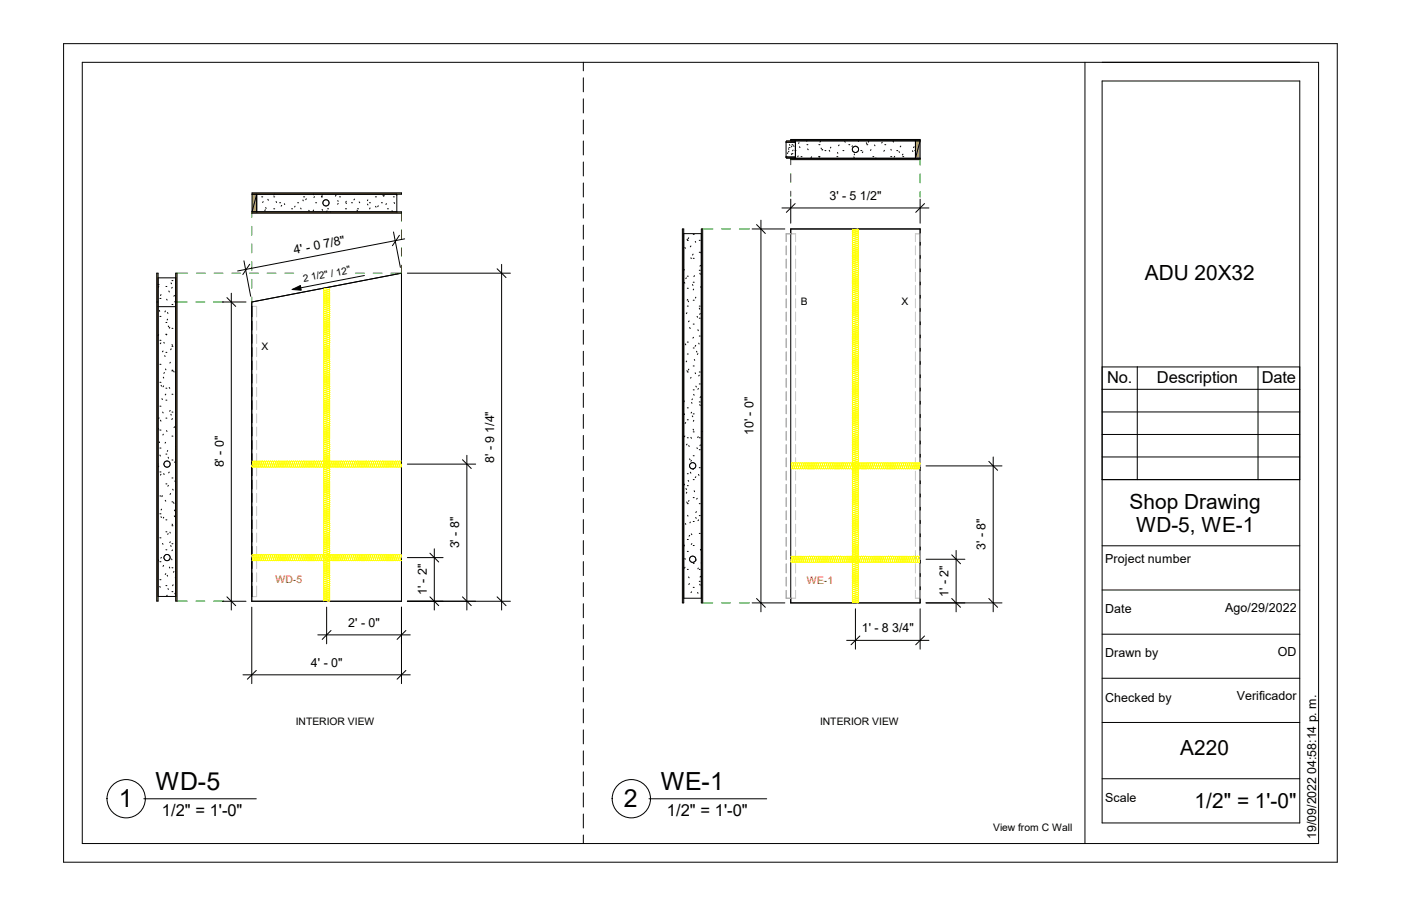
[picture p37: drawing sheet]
<svg xmlns="http://www.w3.org/2000/svg" width="432mm" height="279mm" viewBox="0 0 432 279" stroke-linecap="round" stroke-linejoin="round" font-family="sans-serif">
<defs><g id="words">
<g font-size="7.7">
<text x="48" y="243.5">WD-5</text>
<text x="203.7" y="243.5">WE-1</text>
<text x="36.6" y="249">1</text>
<text x="192.3" y="249">2</text>
</g>
<g font-size="6.4">
<text x="352.8" y="86.3">ADU 20X32</text>
<text x="348.1" y="156.8">Shop Drawing</text>
<text x="350.1" y="164">WD-5, WE-1</text>
<text x="363.7" y="232.8">A220</text>
<text x="368.2" y="249.1">1/2&quot; = 1'-0&quot;</text>
</g>
<g font-size="5.1">
<text x="341.2" y="118.2">No.</text>
<text x="356.6" y="118.2">Description</text>
<text x="388.9" y="118.2">Date</text>
<text x="49.9" y="251.7">1/2&quot; = 1'-0&quot;</text>
<text x="205.6" y="251.7">1/2&quot; = 1'-0&quot;</text>
</g>
<g font-size="3.8">
<text x="255.6" y="61.7">3' - 5 1/2&quot;</text>
<text x="100" y="76.6" transform="rotate(-11 100 76.6)">7/8&quot;</text>
<text x="90.8" y="78.4" transform="rotate(-11 90.8 78.4)">4' - 0</text>
<text x="232.2" y="134.2" transform="rotate(-90 232.2 134.2)">10' - 0&quot;</text>
<text x="152.3" y="142.8" transform="rotate(-90 152.3 142.8)">8' - 9 1/4&quot;</text>
<text x="69" y="144.1" transform="rotate(-90 69 144.1)">8' - 0&quot;</text>
<text x="141.6" y="169.1" transform="rotate(-90 141.6 169.1)">3' - 8&quot;</text>
<text x="303.8" y="169.6" transform="rotate(-90 303.8 169.6)">3' - 8&quot;</text>
<text x="340.7" y="173.7">Project number</text>
<text x="131.5" y="183.6" transform="rotate(-90 131.5 183.6)">1' - 2&quot;</text>
<text x="292.4" y="184.1" transform="rotate(-90 292.4 184.1)">1' - 2&quot;</text>
<text x="340.7" y="189.1">Date</text>
<text x="377.6" y="188.6">Ago/29/2022</text>
<text x="107.4" y="193.4">2' - 0&quot;</text>
<text x="265.6" y="195">1' - 8 3/4&quot;</text>
<text x="340.7" y="202.7">Drawn by</text>
<text x="393.9" y="202.2">OD</text>
<text x="95.8" y="205.7">4' - 0&quot;</text>
<text x="381.2" y="215.8">Verificador</text>
<text x="340.7" y="216.4">Checked by</text>
<text x="340.7" y="247.4">Scale</text>
<text x="405.7" y="258.7" transform="rotate(-90 405.7 258.7)">19/09/2022 04:58:14 p. m.</text>
</g>
<g font-size="3.2">
<text x="246.8" y="94">B</text>
<text x="277.8" y="94">X</text>
<text x="80.6" y="107.9">X</text>
<text x="91.1" y="223.5">INTERIOR VIEW</text>
<text x="252.7" y="223.5">INTERIOR VIEW</text>
<text x="306.2" y="256.4">View from C Wall</text>
</g>
<g font-size="3.2" fill="#f00">
<text x="84.9" y="179.8">WD-5</text>
<text x="248.7" y="180.2">WE</text>
<text x="254" y="180.2">-</text>
<text x="255" y="180.2">1</text>
</g>
<g font-size="3.1">
<text x="93.6" y="87" transform="rotate(-11 93.6 87)">2</text>
<text x="96.1" y="86.4" transform="rotate(-11 96.1 86.4)">1/2&quot; / 12&quot;</text>
</g>
</g></defs>
<path d="M54.1 84.2h.5v101.2h-.5zM48.3 84.2h.4v101.2h-.4z" fill-rule="evenodd" fill="#a28153"/>
<path d="M79.1 59.9h43.2v5.4h-43.2z" fill="#fff"/>
<path d="M77.7 59.5h46v.4h-46zM77.7 65.3h46v.4h-46z" fill-rule="evenodd" fill="#a28153"/>
<g fill="#fff">
<path d="M99.5 61.6h1.9v1.9h-1.9z"/>
<path d="M50.5 142.2h2v1.9h-2z"/>
<path d="M50.5 171h2v1.9h-2z"/>
</g>
<path d="M77.7 59.9h1.4v5.4h-1.4z" fill="#b5a27d"/>
<g fill="none" stroke="#ccc" stroke-width=".31">
<path d="M77.6 94.5h1.5v3.2M79.1 99.1v2.7M79.1 103.2v2.7M79.1 107.2v2.7M79.1 111.3v2.7M79.1 115.4v2.7M79.1 119.5v2.7M79.1 123.6v2.7M79.1 127.7v2.7M79.1 131.7v2.8M79.1 135.8v2.8M79.1 139.9v2.8"/>
<path d="M79.1 144v2.7M79.1 148.1v2.7M79.1 152.2v2.7M79.1 156.3v2.7M79.1 160.4v2.7M79.1 164.4v2.8M79.1 168.5v2.7M79.1 172.6v2.7M79.1 176.7v2.7M79.1 180.8v3.2h-1.5"/>
</g>
<g fill="none" stroke="#000" stroke-width=".31">
<path d="M77.7 59.9h46v-.4h-46v6.2h46v-.4h-46l1.4-5.4v5.4M84.5 59.9l-.1 .3M96.6 59.9l.1 .2M99.4 59.9l-.1 .3M122.1 59.9l.2 .3M122.3 59.9v5.4M80.6 60.7h.4M81.1 62.2l-.2 .2M81.8 64.7l-.2 .2M81.9 64l.1 .3M82.5 61.5l.2 .3M84.4 60.7h.3"/>
<path d="M84.4 64.4h.3M85.1 62.1l.2 .3M86.2 62.5h.3M86.8 63.3l-.1 .3M87.6 62.8l.2 .3M89.9 64.4h.3M90.9 63.6l-.1 .2M91.7 62.5h.3M92.7 64.2l.1 .2M93.3 61.7l.2 .2M93.6 60.7h.3M94.4 61.3l-.2 .3"/>
<path d="M95.2 64.9l.1 .2M96.6 64.8l-.1 .2M96.9 60.6l-.1 .3M97.3 62.5h.3M99.1 60.5l.1 .2M99.1 60.7h.3M99.3 64.6l.1 .3M100.8 65l-.2 .3M101 64.4h.3M101.8 65.3h.1M103.5 60.2l-.1 .3M104.1 61.8l.1 .3"/>
<path d="M104.2 62.7l-.1 .3M104.6 60.7h.3M106.5 64.4h.3M106.6 62.5l.2 .3M106.7 62.1l-.1 .2M108.3 62.5h.3M109.3 61.4l-.2 .2M110 64.8l.2 .3M110.2 64.4h.3M110.7 62.3l.2 .2M113.2 62.9l.2 .3M113.4 61.6l-.2 .3"/>
<path d="M113.9 62.5h.3M114 64.1l-.1 .3M115.7 60.7h.3M115.7 63.6l.2 .3M116.6 63.5l-.2 .3M117.6 62.5h.3M118 60.2l.2 .3M118.4 60.3l-.1 .2M119.1 62.8l-.1 .3M119.4 64.4h.3M120.8 65l.1 .2M121.2 60.7h.3"/>
<path d="M121.5 62.4l.1 .3M48.3 84.2h.4v101.2h-.4zM48.3 93.1h.4M48.7 87.8h.1M48.7 85.7h5.4M48.7 94.6h5.4M48.9 88.3l-.1 .3M49.1 95.7l.1 .3M49.3 92h.3M49.3 97.6h.3M49.6 90.8l-.1 .3M51 95.9l-.2 .3"/>
<path d="M51.1 88.3h.3M51.1 99.4h.3M51.4 92.3l.1 .2M51.6 96.4l.2 .2M51.6 98.4l-.1 .3M52 89.7l.2 .3M52.7 87.2l.2 .3M53 86.5h.3M53 93.9h.3M53.1 88.6l-.2 .3M53.8 91.1l-.2 .3M53.9 93l.1 .2"/>
<path d="M54.1 84.2h.5v101.2h-.5zM54.1 93.1h.5M77.6 93.1l46.1-8.9v101.2h-46.1zM48.9 103.2l-.2 .3M49.3 104.9h.3M49.3 112.4h.3M49.3 117.9h.3M49.6 105.7l-.2 .3M49.7 118.8l.1 .3M50.2 108.2l-.1 .3M50.3 116.3l.2 .3M50.4 119l-.2 .3"/>
<path d="M50.5 105.6l.1 .2M50.7 114.9l-.2 .2M50.8 109.7l.1 .2M51 113.8l.1 .2M51.1 103.1h.3M51.1 108.7h.3M51.1 119.7h.3M51.2 103l.1 .3M51.9 100.5l.1 .3M52.2 119.5l.1 .3M52.3 100.9l-.1 .3M52.5 111.7l-.1 .3"/>
<path d="M52.7 107.6l-.1 .3M53 101.3h.3M53 106.8h.3M53 114.2h.3M53 106.3l.2 .2M53.2 114.2l-.2 .3M53.5 114.5l.2 .2M48.8 132.1l.1 .3M49 136.2l.2 .3M49 128.9l-.1 .2M49.3 125.3h.3M49.3 132.6h.3"/>
<path d="M49.3 138.2h.3M49.4 129.6l.2 .3M49.9 122.9l.1 .3M50.1 127.1l.2 .2M50.3 133.9l-.1 .3M51 136.4l-.1 .3M51.1 121.5l-.2 .3M51.1 123.4h.3M51.1 128.9h.3M51.3 132.8l.2 .3M51.7 138.9l-.1 .3M52.5 126.6l-.2 .2"/>
<path d="M52.7 127.8l.1 .2M53 121.6h.3M53 127.1h.3M53 134.5h.3M53.1 129.1l-.1 .3M53.8 131.6l-.2 .3M54.1 137.6v.1M54.1 138.4v.1M48.7 143.1h.1M48.9 143.7l-.1 .3M49.3 145.5h.3M49.3 153h.3"/>
<path d="M49.3 158.5h.3M49.3 140.3l.1 .3M49.6 159.3l.1 .3M49.6 146.3l-.2 .2M49.8 157l-.1 .3M50 152.9l-.1 .3M50.5 146l.1 .3M50.5 159.5l-.2 .3M50.9 154.3l.2 .3M51.1 140h.3M51.1 149.2h.3M51.8 141l.1 .3"/>
<path d="M51.9 149.7l-.2 .2M52.2 145.6l-.2 .2M52.6 152.2l-.2 .3M53 141.9h.3M53 147.4h.3M53 154.8h.3M53.2 150.9l.2 .2M53.5 155l.1 .2M53.7 159.1l.1 .2M53.9 148.3l.2 .3M53.9 157.2l-.1 .3M54 142.4l-.2 .2"/>
<path d="M48.7 172.6l.2 .3M49.3 165.9h.3M49.3 173.2h.3M49.3 178.8h.3M49.7 171.9l-.1 .2M50.1 167.6l.1 .3M50.4 174.4l-.2 .3M51.1 176.9l-.2 .3M51.1 160.3h.3M51.1 164h.3M51.1 169.5h.3M51.5 177.4l.1 .3"/>
<path d="M51.8 164.5l-.1 .3M52.2 174.9l.1 .3M52.4 164.1l.1 .3M52.5 167.1l-.2 .2M52.6 168.2l.1 .3M52.9 172.4l.1 .2M53 162.1h.3M53 167.7h.3M53 175.1h.3M53 161.6l.2 .3M53.2 169.6l-.2 .2M53.6 176.2l-.1 .3"/>
<path d="M54 178.1l.1 .2M48.7 183.9h5.4M49.2 180.8l.2 .3M51.1 180.6h.3M51.5 183.6l-.1 .2M51.8 181.5l.1 .3M53 182.5h.3M53.3 180.3l-.1 .3M54 182.9l-.1 .2"/>
<circle cx="100.5" cy="62.5" r=".97"/>
<circle cx="51.5" cy="143.1" r=".97"/>
<circle cx="51.5" cy="172" r=".97"/>
</g>
<g fill="none" stroke="#ff0" stroke-width=".31">
<path d="M100 89.7l1.3 .3M100 89.7l-.3 .3 .3 .3M100 90.3l1.3 .3M100 90.3l-.3 .3 .3 .3M100 95.4l-.3 .3 .3 .4M100 90.9l1.3 .3M100 90.9l-.3 .3 .3 .4M100 96.1l-.3 .3 .3 .3M100 91.6l1.3 .3M100 91.6l-.3 .3 .3 .3M100 92.2l1.3 .3M100 92.2l-.3 .3 .3 .3"/>
<path d="M100 97.3l-.3 .4 .3 .3M100 92.8l1.3 .4M100 92.8l-.3 .4 .3 .3M100 93.5l1.3 .3M100 93.5l-.3 .3 .3 .3M100 98.6l-.3 .3 .3 .4M100 94.1l1.3 .3M100 94.1l-.3 .3 .3 .4M100 99.3l-.3 .3 .3 .3M100 94.8l1.3 .3M100 94.8l-.3 .3 .3 .3M100 99.9l-.3 .3 .3 .3"/>
<path d="M100 95.4l1.3 .3M100 96.1l1.3 .3M100 96.7l1.3 .3M100 96.7l-.3 .3 .3 .3M100 97.3l1.3 .4M100 98l1.3 .3M100 98l-.3 .3 .3 .3M100 98.6l1.3 .3M100 99.3l1.3 .3M100 99.9l1.3 .3M101.3 89.3l-1.3-.3-.3 .3 .3 .4M101.3 89.3l-1.3 .4"/>
<path d="M101.3 89.3l.3 .4-.3 .3M101.3 90l-1.3 .3M101.3 90l.3 .3-.3 .3M101.3 90.6l-1.3 .3M101.3 90.6l.3 .3-.3 .3M101.3 91.2l-1.3 .4M101.3 91.2l.3 .4-.3 .3M101.3 96.4l.3 .3-.3 .3M101.3 91.9l-1.3 .3M101.3 91.9l.3 .3-.3 .3M101.3 97l.3 .3-.3 .4M101.3 92.5l-1.3 .3"/>
<path d="M101.3 92.5l.3 .3-.3 .4M101.3 97.7l.3 .3-.3 .3M101.3 93.2l-1.3 .3M101.3 93.2l.3 .3-.3 .3M101.3 98.3l.3 .3-.3 .3M101.3 93.8l-1.3 .3M101.3 93.8l.3 .3-.3 .3M101.3 94.4l-1.3 .4M101.3 94.4l.3 .4-.3 .3M101.3 99.6l.3 .3-.3 .3M101.3 95.1l-1.3 .3M101.3 95.1l.3 .3-.3 .3"/>
<path d="M101.3 95.7l-1.3 .4M101.3 95.7l.3 .4-.3 .3M101.3 96.4l-1.3 .3M101.3 97l-1.3 .3M101.3 97.7l-1.3 .3M101.3 98.3l-1.3 .3M101.3 98.9l-1.3 .4M101.3 98.9l.3 .4-.3 .3M101.3 99.6l-1.3 .3M101.6 89l-.3 .3M100 100.5l-.3 .3 .3 .4M100 103.8l-.3 .3 .3 .3"/>
<path d="M100 104.4l-.3 .3 .3 .3M100 105l-.3 .3 .3 .4M100 100.5l1.3 .3M100 105.7l-.3 .3 .3 .3M100 101.2l1.3 .3M100 101.2l-.3 .3 .3 .3M100 101.8l1.3 .4M100 101.8l-.3 .4 .3 .2M100 106.9l-.3 .4 .3 .3M100 102.4l1.3 .4M100 102.4l-.3 .4 .3 .3M100 103.1l1.3 .3"/>
<path d="M100 103.1l-.3 .3 .3 .4M100 103.8l1.3 .3M100 108.9l-.3 .3 .3 .3M100 104.4l1.3 .3M100 109.5l-.3 .3 .3 .4M100 105l1.3 .3M100 110.2l-.3 .2 .3 .4M100 105.7l1.3 .3M100 106.3l1.3 .3M100 106.3l-.3 .3 .3 .3M100 106.9l1.3 .4M100 107.6l1.3 .3"/>
<path d="M100 107.6l-.3 .3 .3 .3M100 108.2l1.3 .3M100 108.2l-.3 .3 .3 .4M100 113.3l-.3 .4 .3 .3M100 108.9l1.3 .3M100 114l-.3 .3 .3 .3M100 109.5l1.3 .3M100 114.6l-.3 .3 .3 .4M100 110.2l1.3 .2M100 110.8l1.3 .3M100 110.8l-.3 .3 .3 .3M100 111.4l1.3 .4"/>
<path d="M100 111.4l-.3 .4 .3 .3M100 112.1l1.3 .3M100 112.1l-.3 .3 .3 .3M100 112.7l1.3 .3M100 112.7l-.3 .3 .3 .3M100 113.3l1.3 .4M100 118.5l-.3 .3 .3 .3M100 114l1.3 .3M100 119.1l-.3 .3 .3 .4M100 114.6l1.3 .3M100 119.8l-.3 .3 .3 .3M100 115.3l1.3 .3"/>
<path d="M100 115.3l-.3 .3 .3 .3M100 115.9l1.3 .3M100 115.9l-.3 .3 .3 .3M100 116.5l1.3 .4M100 116.5l-.3 .4 .3 .3M100 117.2l1.3 .3M100 117.2l-.3 .3 .3 .3M100 117.8l1.3 .4M100 117.8l-.3 .4 .3 .3M100 118.5l1.3 .3M100 119.1l1.3 .3M100 119.8l1.3 .3"/>
<path d="M101.3 101.5l.3 .3-.3 .4M101.3 102.2l.3 .2-.3 .4M101.3 102.8l.3 .3-.3 .3M101.3 104.7l.3 .3-.3 .3M101.3 100.2l-1.3 .3M101.3 100.2l.3 .3-.3 .3M101.3 100.8l-1.3 .4M101.3 100.8l.3 .4-.3 .3M101.3 106l.3 .3-.3 .3M101.3 101.5l-1.3 .3M101.3 106.6l.3 .3-.3 .4M101.3 102.2l-1.3 .2"/>
<path d="M101.3 107.3l.3 .3-.3 .3M101.3 102.8l-1.3 .3M101.3 107.9l.3 .3-.3 .3M101.3 103.4l-1.3 .4M101.3 103.4l.3 .4-.3 .3M101.3 104.1l-1.3 .3M101.3 104.1l.3 .3-.3 .3M101.3 109.2l.3 .3-.3 .3M101.3 104.7l-1.3 .3M101.3 105.3l-1.3 .4M101.3 105.3l.3 .4-.3 .3M101.3 106l-1.3 .3"/>
<path d="M101.3 111.1l.3 .3-.3 .4M101.3 106.6l-1.3 .3M101.3 111.8l.3 .3-.3 .3M101.3 107.3l-1.3 .3M101.3 112.4l.3 .3-.3 .3M101.3 107.9l-1.3 .3M101.3 113l.3 .3-.3 .4M101.3 108.5l-1.3 .4M101.3 108.5l.3 .4-.3 .3M101.3 109.2l-1.3 .3M101.3 109.8l-1.3 .4M101.3 109.8l.3 .4-.3 .2"/>
<path d="M101.3 110.4l-1.3 .4M101.3 110.4l.3 .4-.3 .3M101.3 115.6l.3 .3-.3 .3M101.3 111.1l-1.3 .3M101.3 116.2l.3 .3-.3 .4M101.3 111.8l-1.3 .3M101.3 116.9l.3 .3-.3 .3M101.3 112.4l-1.3 .3M101.3 117.5l.3 .3-.3 .4M101.3 113l-1.3 .3M101.3 113.7l-1.3 .3M101.3 113.7l.3 .3-.3 .3"/>
<path d="M101.3 114.3l-1.3 .3M101.3 114.3l.3 .3-.3 .3M101.3 114.9l-1.3 .4M101.3 114.9l.3 .4-.3 .3M101.3 115.6l-1.3 .3M101.3 116.2l-1.3 .3M101.3 116.9l-1.3 .3M101.3 117.5l-1.3 .3M101.3 118.2l-1.3 .3M101.3 118.2l.3 .3-.3 .3M101.3 118.8l-1.3 .3M101.3 118.8l.3 .3-.3 .3"/>
<path d="M101.3 119.4l-1.3 .4M101.3 119.4l.3 .4-.3 .3M100 122.9l-.3 .4 .3 .3M100 123.6l-.3 .3 .3 .3M100 124.2l-.3 .3 .3 .4M100 124.9l-.3 .3 .3 .3M100 120.4l1.3 .3M100 120.4l-.3 .3 .3 .3M100 121l1.3 .4M100 121l-.3 .4 .3 .3M100 126.2l-.3 .3 .3 .3M100 121.7l1.3 .3"/>
<path d="M100 121.7l-.3 .3 .3 .3M100 122.3l1.3 .3M100 122.3l-.3 .3 .3 .3M100 122.9l1.3 .4M100 128.1l-.3 .3 .3 .3M100 123.6l1.3 .3M100 124.2l1.3 .3M100 124.9l1.3 .3M100 125.5l1.3 .4M100 125.5l-.3 .4 .3 .3M100 126.2l1.3 .3M100 131.3l-.3 .3 .3 .3"/>
<path d="M100 126.8l1.3 .3M100 126.8l-.3 .3 .3 .3M100 127.4l1.3 .4M100 127.4l-.3 .4 .3 .3M100 132.5l-.3 .4 .3 .3M100 128.1l1.3 .3M100 133.2l-.3 .3 .3 .4M100 128.7l1.3 .3M100 128.7l-.3 .3 .3 .4M100 133.9l-.3 .3 .3 .3M100 129.4l1.3 .3M100 129.4l-.3 .3 .3 .3"/>
<path d="M100 134.5l-.3 .3 .3 .3M100 130l1.3 .3M100 130l-.3 .3 .3 .3M100 130.6l1.3 .4M100 130.6l-.3 .4 .3 .3M100 131.3l1.3 .3M100 131.9l1.3 .3M100 131.9l-.3 .3 .3 .3M100 132.5l1.3 .4M100 137.7l-.3 .3 .3 .3M100 133.2l1.3 .3M100 138.3l-.3 .3 .3 .4"/>
<path d="M100 133.9l1.3 .3M100 139l-.3 .3 .3 .3M100 134.5l1.3 .3M100 139.6l-.3 .3 .3 .4M100 135.1l1.3 .4M100 135.1l-.3 .4 .3 .3M100 135.8l1.3 .3M100 135.8l-.3 .3 .3 .3M100 136.4l1.3 .3M100 136.4l-.3 .3 .3 .3M100 137l1.3 .4M100 137l-.3 .4 .3 .3"/>
<path d="M100 137.7l1.3 .3M100 138.3l1.3 .3M100 139l1.3 .3M100 139.6l1.3 .3M101.3 120.7l.3 .3-.3 .4M101.3 121.4l.3 .3-.3 .3M101.3 122l.3 .3-.3 .3M101.3 122.6l.3 .3-.3 .4M101.3 120.1l-1.3 .3M101.3 120.1l.3 .3-.3 .3M101.3 125.2l.3 .3-.3 .4M101.3 120.7l-1.3 .3"/>
<path d="M101.3 125.9l.3 .3-.3 .3M101.3 121.4l-1.3 .3M101.3 126.5l.3 .3-.3 .3M101.3 122l-1.3 .3M101.3 127.1l.3 .3-.3 .4M101.3 122.6l-1.3 .3M101.3 123.3l-1.3 .3M101.3 123.3l.3 .3-.3 .3M101.3 123.9l-1.3 .3M101.3 123.9l.3 .3-.3 .3M101.3 124.5l-1.3 .4M101.3 124.5l.3 .4-.3 .3"/>
<path d="M101.3 125.2l-1.3 .3M101.3 130.3l.3 .3-.3 .4M101.3 125.9l-1.3 .3M101.3 131l.3 .3-.3 .3M101.3 126.5l-1.3 .3M101.3 131.6l.3 .3-.3 .3M101.3 127.1l-1.3 .3M101.3 132.2l.3 .3-.3 .4M101.3 127.8l-1.3 .3M101.3 127.8l.3 .3-.3 .3M101.3 128.4l-1.3 .3M101.3 128.4l.3 .3-.3 .3"/>
<path d="M101.3 133.5l.3 .4-.3 .3M101.3 129l-1.3 .4M101.3 129l.3 .4-.3 .3M101.3 129.7l-1.3 .3M101.3 129.7l.3 .3-.3 .3M101.3 134.8l.3 .3-.3 .4M101.3 130.3l-1.3 .3M101.3 135.5l.3 .3-.3 .3M101.3 131l-1.3 .3M101.3 136.1l.3 .3-.3 .3M101.3 131.6l-1.3 .3M101.3 136.7l.3 .3-.3 .4"/>
<path d="M101.3 132.2l-1.3 .3M101.3 132.9l-1.3 .3M101.3 132.9l.3 .3-.3 .3M101.3 133.5l-1.3 .4M101.3 138.6l.3 .4-.3 .3M101.3 134.2l-1.3 .3M101.3 134.2l.3 .3-.3 .3M101.3 134.8l-1.3 .3M101.3 139.9l.3 .4-.3 .3M101.3 135.5l-1.3 .3M101.3 136.1l-1.3 .3M101.3 136.7l-1.3 .3"/>
<path d="M101.3 137.4l-1.3 .3M101.3 137.4l.3 .3-.3 .3M101.3 138l-1.3 .3M101.3 138l.3 .3-.3 .3M101.3 138.6l-1.3 .4M101.3 139.3l-1.3 .3M101.3 139.3l.3 .3-.3 .3M101.3 139.9l-1.3 .4M77.6 142.2l.3 .3M77.9 142.5l.4-.3 .3 .3M77.9 142.5l.4 1.3M77.9 142.5l-.3 1.3 .3 .3 .4-.3"/>
<path d="M78.3 143.8l.3 .3 .3-.3M78.6 142.5l.3-.3 .3 .3M78.6 142.5l.3 1.3M78.6 142.5l-.3 1.3M78.9 143.8l.3 .3 .3-.3M79.2 142.5l.3-.3 .3 .3M79.2 142.5l.3 1.3M79.2 142.5l-.3 1.3M79.5 143.8l.3 .3 .4-.3M79.8 142.5l.4-.3 .3 .3M79.8 142.5l.4 1.3M79.8 142.5l-.3 1.3"/>
<path d="M80.2 143.8l.3 .3 .3-.3M80.5 142.5l.3-.3 .4 .3M80.5 142.5l.3 1.3M80.5 142.5l-.3 1.3M80.8 143.8l.4 .3 .2-.3M81.2 142.5l-.4 1.3M81.2 142.5l.2-.3 .4 .3M81.2 142.5l.2 1.3M81.4 143.8l.4 .3 .3-.3M81.8 142.5l.3-.3 .3 .3M81.8 142.5l.3 1.3M81.8 142.5l-.4 1.3"/>
<path d="M82.1 143.8l.3 .3 .4-.3M82.4 142.5l-.3 1.3M82.4 142.5l.4-.3 .3 .3M82.4 142.5l.4 1.3M82.8 143.8l.3 .3 .3-.3M83.1 142.5l.3-.3 .3 .3M83.1 142.5l.3 1.3M83.1 142.5l-.3 1.3M83.4 143.8l.3 .3 .3-.3M83.7 142.5l.3-.3 .3 .3M83.7 142.5l.3 1.3M83.7 142.5l-.3 1.3"/>
<path d="M84 143.8l.3 .3 .4-.3M84.3 142.5l.4-.3 .3 .3M84.3 142.5l.4 1.3M84.3 142.5l-.3 1.3M84.7 143.8l.3 .3 .3-.3M85 142.5l-.3 1.3M85 142.5l.3 1.3M85 142.5l.3-.3 .3 .3M85.3 143.8l.3 .3 .3-.3M85.6 142.5l.3-.3 .4 .3M85.6 142.5l.3 1.3M85.6 142.5l-.3 1.3"/>
<path d="M85.9 143.8l.4 .3 .3-.3M86.3 142.5l.3-.3 .3 .3M86.3 142.5l.3 1.3M86.3 142.5l-.4 1.3M86.6 143.8l.3 .3 .3-.3M86.9 142.5l.3-.3 .3 .3M86.9 142.5l.3 1.3M86.9 142.5l-.3 1.3M87.2 143.8l.3 .3 .4-.3M87.5 142.5l-.3 1.3M87.5 142.5l.4-.3 .3 .3M87.5 142.5l.4 1.3"/>
<path d="M87.9 143.8l.3 .3 .3-.3M88.2 142.5l.3-.3 .3 .3M88.2 142.5l.3 1.3M88.2 142.5l-.3 1.3M88.5 143.8l.3 .3 .4-.3M88.8 142.5l.4-.3 .3 .3M88.8 142.5l.4 1.3M88.8 142.5l-.3 1.3M89.2 143.8l.3 .3 .3-.3M89.5 142.5l.3-.3 .3 .3M89.5 142.5l.3 1.3M89.5 142.5l-.3 1.3"/>
<path d="M89.8 143.8l.3 .3 .3-.3M90.1 142.5l-.3 1.3M90.1 142.5l.3-.3 .4 .3M90.1 142.5l.3 1.3M90.4 143.8l.4 .3 .3-.3M90.8 142.5l.3-.3 .3 .3M90.8 142.5l.3 1.3M90.8 142.5l-.4 1.3M91.1 143.8l.3 .3 .3-.3M91.4 142.5l-.3 1.3M91.4 142.5l.3-.3 .3 .3M91.4 142.5l.3 1.3"/>
<path d="M91.7 143.8l.3 .3 .4-.3M92 142.5l.4-.3 .3 .3M92 142.5l.4 1.3M92 142.5l-.3 1.3M92.4 143.8l.3 .3 .3-.3M92.7 142.5l.3 1.3M92.7 142.5l.3-.3 .3 .3M92.7 142.5l-.3 1.3M93 143.8l.3 .3 .3-.3M93.3 142.5l.3-.3 .3 .3M93.3 142.5l.3 1.3M93.3 142.5l-.3 1.3"/>
<path d="M93.6 143.8l.3 .3 .4-.3M93.9 142.5l.4 1.3M93.9 142.5l.4-.3 .3 .3M93.9 142.5l-.3 1.3M94.3 143.8l.3 .3 .3-.3M94.6 142.5l.3-.3 .3 .3M94.6 142.5l.3 1.3M94.6 142.5l-.3 1.3M94.9 143.8l.3 .3 .3-.3M95.2 142.5l.3-.3 .4 .3M95.2 142.5l.3 1.3M95.2 142.5l-.3 1.3"/>
<path d="M95.5 143.8l.4 .3 .3-.3M95.9 142.5l.3-.3 .3 .3M95.9 142.5l.3 1.3M95.9 142.5l-.4 1.3M96.2 143.8l.3 .3 .3-.3M96.5 142.5l-.3 1.3M96.5 142.5l.3-.3 .4 .3M96.5 142.5l.3 1.3M96.8 143.8l.4 .3 .3-.3M97.2 142.5l.3-.3 .3 .3M97.2 142.5l.3 1.3M97.2 142.5l-.4 1.3"/>
<path d="M97.5 143.8l.3 .3 .3-.3M97.8 142.5l.3-.3 .3 .3M97.8 142.5l.3 1.3M97.8 142.5l-.3 1.3M98.1 143.8l.3 .3 .4-.3M98.4 142.5l.4-.3 .3 .3M98.4 142.5l.4 1.3M98.4 142.5l-.3 1.3M98.8 143.8l.3 .3 .3-.3M99.1 142.5l.3-.3 .3 .3M99.1 142.5l.3 1.3M99.1 142.5l-.3 1.3"/>
<path d="M99.4 143.8l.3 .3 .3-.3M99.7 142.5l.3 .3M99.7 142.5l.1 .4M99.7 142.5l-.3 1.3M99.8 142.9l-.1 .2 .3 .4M99.8 142.9l.2 .9M100 140.9l-.3 .3 .3 .3M100 144.1l-.3 .3 .3 .3M100 140.3l1.3 .3M100 140.3l-.3 .3 .3 .3M100 140.9l1.3 .3M100 141.5l1.3 .4"/>
<path d="M100 141.5l-.3 .4 .3 .3M100 142.2l1.3 .3M100 142.2l-.3 .3M100 147.3l-.3 .3 .3 .4M100 142.8l.5 .1M100 143.8l.4 .3 .3-.3M100 142.8l-.2 .1M100 148l-.3 .3 .3 .3M100 143.5l1.3 .3M100 143.5l-.3 .3 .3 .3M100 148.6l-.3 .3 .3 .3M100 144.1l1.3 .3"/>
<path d="M100 149.2l-.3 .3 .3 .4M100 144.7l1.3 .4M100 144.7l-.3 .4 .3 .3M100 145.4l1.3 .3M100 145.4l-.3 .3 .3 .3M100 146l1.3 .3M100 146l-.3 .3 .3 .3M100 146.6l1.3 .4M100 146.6l-.3 .4 .3 .3M100 151.8l-.3 .3 .3 .3M100 147.3l1.3 .3M100 152.4l-.3 .3 .3 .4"/>
<path d="M100 148l1.3 .3M100 153.1l-.3 .3 .3 .3M100 148.6l1.3 .3M100 153.7l-.3 .3 .3 .3M100 149.2l1.3 .3M100 149.9l1.3 .3M100 149.9l-.3 .3 .3 .3M100 150.5l1.3 .3M100 150.5l-.3 .3 .3 .3M100 151.1l1.3 .4M100 151.1l-.3 .4 .3 .3M100 151.8l1.3 .3"/>
<path d="M100 152.4l1.3 .3M100 157.6l-.3 .3 .3 .3M100 153.1l1.3 .3M100 158.2l-.3 .3 .3 .3M100 153.7l1.3 .3M100 158.8l-.3 .3 .3 .4M100 154.3l1.3 .4M100 154.3l-.3 .4 .3 .3M100 155l1.3 .3M100 155l-.3 .3 .3 .3M100 155.6l1.3 .4M100 155.6l-.3 .4 .3 .3"/>
<path d="M100 156.3l1.3 .3M100 156.3l-.3 .3 .3 .3M100 156.9l1.3 .3M100 156.9l-.3 .3 .3 .4M100 157.6l1.3 .3M100 158.2l1.3 .3M100 158.8l1.3 .3M100 159.5l1.3 .3M100 159.5l-.3 .3 .3 .3M100 142.2l.4 .3M100.4 142.5l.3-.3 .3 .3M100.4 142.5l.1 .4"/>
<path d="M100.4 142.5l-.4 1.3M100.5 142.9l.8 .2M100.5 142.9l.2 .9M100.7 143.8l.3 .3 .3-.3M101 142.5l.3-.3 .3 .3M101 142.5l.3 1.3M101 142.5l-.3 1.3M101.3 140.6l.3 .3-.3 .3M101.3 141.2l.3 .3-.3 .4M101.3 141.9l.3 .3-.3 .3M101.3 143.1l.3 .4-.3 .3M101.3 145.1l.3 .3-.3 .3"/>
<path d="M101.3 140.6l-1.3 .3M101.3 145.7l.3 .3-.3 .3M101.3 141.2l-1.3 .3M101.3 146.3l.3 .3-.3 .4M101.3 141.9l-1.3 .3M101.3 142.5l-1.3 .3M101.3 142.5l.3 .3-.3 .3M101.3 143.1l-1.3 .4M101.3 143.8l-1.3 .3M101.3 143.8l.3 .3M101.3 144.4l-1.3 .3M101.3 144.4l.3 .3-.3 .4"/>
<path d="M101.3 149.5l.3 .4-.3 .3M101.3 145.1l-1.3 .3M101.3 150.2l.3 .3-.3 .3M101.3 145.7l-1.3 .3M101.3 150.8l.3 .3-.3 .4M101.3 146.3l-1.3 .3M101.3 151.5l.3 .3-.3 .3M101.3 147l-1.3 .3M101.3 147l.3 .3-.3 .3M101.3 147.6l-1.3 .4M101.3 147.6l.3 .4-.3 .3M101.3 148.3l-1.3 .3"/>
<path d="M101.3 148.3l.3 .3-.3 .3M101.3 148.9l-1.3 .3M101.3 148.9l.3 .3-.3 .3M101.3 149.5l-1.3 .4M101.3 154.7l.3 .3-.3 .3M101.3 150.2l-1.3 .3M101.3 155.3l.3 .3-.3 .4M101.3 150.8l-1.3 .3M101.3 156l.3 .3-.3 .3M101.3 151.5l-1.3 .3M101.3 156.6l.3 .3-.3 .3M101.3 152.1l-1.3 .3"/>
<path d="M101.3 152.1l.3 .3-.3 .3M101.3 152.7l-1.3 .4M101.3 152.7l.3 .4-.3 .3M101.3 153.4l-1.3 .3M101.3 153.4l.3 .3-.3 .3M101.3 154l-1.3 .3M101.3 154l.3 .3-.3 .4M101.3 159.1l.3 .4-.3 .3M101.3 154.7l-1.3 .3M101.3 159.8l.3 .3-.3 .3M101.3 155.3l-1.3 .3M101.3 156l-1.3 .3"/>
<path d="M101.3 156.6l-1.3 .3M101.3 157.2l-1.3 .4M101.3 157.2l.3 .4-.3 .3M101.3 157.9l-1.3 .3M101.3 157.9l.3 .3-.3 .3M101.3 158.5l-1.3 .3M101.3 158.5l.3 .3-.3 .3M101.3 159.1l-1.3 .4M101.3 159.8l-1.3 .3M101.6 142.5l.4-.3 .3 .3M101.6 144.1l-.3 .3M101.6 142.5l.4 1.3"/>
<path d="M101.6 142.5l-.3 1.3M102 143.8l.3 .3 .3-.3M102 143.8l-.4 .3M102.3 142.5l.3-.3 .3 .3M102.3 142.5l.3 1.3M102.3 142.5l-.3 1.3M102.6 143.8l.3 .3 .4-.3M102.9 142.5l.4-.3 .2 .3M102.9 142.5l.4 1.3M102.9 142.5l-.3 1.3M103.3 143.8l.2 .3 .4-.3M103.5 142.5l.4-.3 .3 .3"/>
<path d="M103.5 142.5l.4 1.3M103.5 142.5l-.2 1.3M103.9 143.8l.3 .3 .3-.3M104.2 142.5l.3 1.3M104.2 142.5l-.3 1.3M104.2 142.5l.3-.3 .4 .3M104.5 143.8l.4 .3 .3-.3M104.9 142.5l.3-.3 .3 .3M104.9 142.5l.3 1.3M104.9 142.5l-.4 1.3M105.2 143.8l.3 .3 .3-.3M105.5 142.5l.3-.3 .3 .3"/>
<path d="M105.5 142.5l-.3 1.3M105.5 142.5l.3 1.3M105.8 143.8l.3 .3 .3-.3M106.1 142.5l.3-.3 .4 .3M106.1 142.5l.3 1.3M106.1 142.5l-.3 1.3M106.4 143.8l.4 .3 .3-.3M106.8 142.5l.3-.3 .3 .3M106.8 142.5l.3 1.3M106.8 142.5l-.4 1.3M107.1 143.8l.3 .3 .3-.3M107.4 142.5l.3-.3 .3 .3"/>
<path d="M107.4 142.5l.3 1.3M107.4 142.5l-.3 1.3M107.7 143.8l.3 .3 .4-.3M108 142.5l.4-.3 .3 .3M108 142.5l.4 1.3M108 142.5l-.3 1.3M108.4 143.8l.3 .3 .3-.3M108.7 142.5l.3-.3 .3 .3M108.7 142.5l.3 1.3M108.7 142.5l-.3 1.3M109 143.8l.3 .3 .3-.3M109.3 142.5l.3 1.3"/>
<path d="M109.3 142.5l.3-.3 .4 .3M109.3 142.5l-.3 1.3M109.6 143.8l.4 .3 .3-.3M110 142.5l.3-.3 .3 .3M110 142.5l.3 1.3M110 142.5l-.4 1.3M110.3 143.8l.3 .3 .3-.3M110.6 142.5l-.3 1.3M110.6 142.5l.3-.3 .4 .3M110.6 142.5l.3 1.3M110.9 143.8l.4 .3 .2-.3M111.3 142.5l.2 1.3"/>
<path d="M111.3 142.5l-.4 1.3M111.3 142.5l.2-.3 .4 .3M111.5 143.8l.4 .3 .3-.3M111.9 142.5l.3-.3 .3 .3M111.9 142.5l.3 1.3M111.9 142.5l-.4 1.3M112.2 143.8l.3 .3 .4-.3M112.5 142.5l.4 1.3M112.5 142.5l.4-.3 .3 .3M112.5 142.5l-.3 1.3M112.9 143.8l.3 .3 .3-.3M113.2 142.5l.3-.3 .3 .3"/>
<path d="M113.2 142.5l.3 1.3M113.2 142.5l-.3 1.3M113.5 143.8l.3 .3 .3-.3M113.8 142.5l.3-.3 .4 .3M113.8 142.5l.3 1.3M113.8 142.5l-.3 1.3M114.1 143.8l.4 .3 .3-.3M114.5 142.5l.3-.3 .3 .3M114.5 142.5l.3 1.3M114.5 142.5l-.4 1.3M114.8 143.8l.3 .3 .3-.3M115.1 142.5l.3-.3 .3 .3"/>
<path d="M115.1 142.5l.3 1.3M115.1 142.5l-.3 1.3M115.4 143.8l.3 .3 .3-.3M115.7 142.5l.3-.3 .4 .3M115.7 142.5l.3 1.3M115.7 142.5l-.3 1.3M116 143.8l.4 .3 .3-.3M116.4 142.5l.3-.3 .3 .3M116.4 142.5l.3 1.3M116.4 142.5l-.4 1.3M116.7 143.8l.3 .3 .3-.3M117 142.5l.3-.3 .3 .3"/>
<path d="M117 142.5l.3 1.3M117 142.5l-.3 1.3M117.3 143.8l.3 .3 .4-.3M117.6 142.5l.4 1.3M117.6 142.5l.4-.3 .3 .3M117.6 142.5l-.3 1.3M118 143.8l.3 .3 .3-.3M118.3 142.5l.3-.3 .4 .3M118.3 142.5l.3 1.3M118.3 142.5l-.3 1.3M118.6 143.8l.4 .3 .3-.3M119 142.5l.3 1.3"/>
<path d="M119 142.5l.3-.3 .3 .3M119 142.5l-.4 1.3M119.3 143.8l.3 .3 .3-.3M119.6 142.5l.3-.3 .3 .3M119.6 142.5l.3 1.3M119.6 142.5l-.3 1.3M119.9 143.8l.3 .3 .3-.3M120.2 142.5l.3-.3 .4 .3M120.2 142.5l.3 1.3M120.2 142.5l-.3 1.3M120.5 143.8l.4 .3 .3-.3M120.9 142.5l.3-.3 .3 .3"/>
<path d="M120.9 142.5l.3 1.3M120.9 142.5l-.4 1.3M121.2 143.8l.3 .3 .3-.3M121.5 142.5l.3-.3 .3 .3M121.5 142.5l.3 1.3M121.5 142.5l-.3 1.3M121.8 143.8l.3 .3 .4-.3M122.1 142.5l.4-.3 .3 .3M122.1 142.5l.4 1.3M122.1 142.5l-.3 1.3M122.5 143.8l.3 .3 .3-.3M122.8 142.5l.3-.3 .3 .3"/>
<path d="M122.8 142.5l.3 1.3M122.8 142.5l-.3 1.3M123.4 142.5l.3 1.3-.3 .3-.3-.3M123.4 142.5l-.3 1.3M123.7 142.2l-.3 .3M77.9 172.6l-.3 .3M77.9 172.6l.4 .3 .3-.3M78.3 171.3l-.4-.3-.3 .3 .3 1.3M78.3 171.3l-.4 1.3M78.3 171.3l.3 1.3M78.3 171.3l.3-.3 .3 .3M78.6 172.6l.3 .3 .3-.3"/>
<path d="M78.9 171.3l.3-.3 .3 .3M78.9 171.3l-.3 1.3M78.9 171.3l.3 1.3M79.2 172.6l.3 .3 .3-.3M79.5 171.3l-.3 1.3M79.5 171.3l.3 1.3M79.5 171.3l.3-.3 .4 .3M79.8 172.6l.4 .3 .3-.3M80.2 171.3l-.4 1.3M80.2 171.3l.3 1.3M80.2 171.3l.3-.3 .3 .3M80.5 172.6l.3 .3 .4-.3"/>
<path d="M80.8 171.3l-.3 1.3M80.8 171.3l.4 1.3M80.8 171.3l.4-.3 .2 .3M81.2 172.6l.2 .3 .4-.3M81.4 171.3l-.2 1.3M81.4 171.3l.4 1.3M81.4 171.3l.4-.3 .3 .3M81.8 172.6l.3 .3 .3-.3M82.1 171.3l-.3 1.3M82.1 171.3l.3 1.3M82.1 171.3l.3-.3 .4 .3M82.4 172.6l.4 .3 .3-.3"/>
<path d="M82.8 171.3l.3-.3 .3 .3M82.8 171.3l-.4 1.3M82.8 171.3l.3 1.3M83.1 172.6l.3 .3 .3-.3M83.4 171.3l-.3 1.3M83.4 171.3l.3 1.3M83.4 171.3l.3-.3 .3 .3M83.7 172.6l.3 .3 .3-.3M84 171.3l.3-.3 .4 .3M84 171.3l-.3 1.3M84 171.3l.3 1.3M84.3 172.6l.4 .3 .3-.3"/>
<path d="M84.7 171.3l-.4 1.3M84.7 171.3l.3 1.3M84.7 171.3l.3-.3 .3 .3M85 172.6l.3 .3 .3-.3M85.3 171.3l.3-.3 .3 .3M85.3 171.3l-.3 1.3M85.3 171.3l.3 1.3M85.6 172.6l.3 .3 .4-.3M85.9 171.3l-.3 1.3M85.9 171.3l.4 1.3M85.9 171.3l.4-.3 .3 .3M86.3 172.6l.3 .3 .3-.3"/>
<path d="M86.6 171.3l-.3 1.3M86.6 171.3l.3 1.3M86.6 171.3l.3-.3 .3 .3M86.9 172.6l.3 .3 .3-.3M87.2 171.3l-.3 1.3M87.2 171.3l.3 1.3M87.2 171.3l.3-.3 .4 .3M87.5 172.6l.4 .3 .3-.3M87.9 171.3l.3-.3 .3 .3M87.9 171.3l-.4 1.3M87.9 171.3l.3 1.3M88.2 172.6l.3 .3 .3-.3"/>
<path d="M88.5 171.3l-.3 1.3M88.5 171.3l.3 1.3M88.5 171.3l.3-.3 .4 .3M88.8 172.6l.4 .3 .3-.3M89.2 171.3l-.4 1.3M89.2 171.3l.3 1.3M89.2 171.3l.3-.3 .3 .3M89.5 172.6l.3 .3 .3-.3M89.8 171.3l-.3 1.3M89.8 171.3l.3 1.3M89.8 171.3l.3-.3 .3 .3M90.1 172.6l.3 .3 .4-.3"/>
<path d="M90.4 171.3l.4-.3 .3 .3M90.4 171.3l-.3 1.3M90.4 171.3l.4 1.3M90.8 172.6l.3 .3 .3-.3M91.1 171.3l-.3 1.3M91.1 171.3l.3 1.3M91.1 171.3l.3-.3 .3 .3M91.4 172.6l.3 .3 .3-.3M91.7 171.3l-.3 1.3M91.7 171.3l.3 1.3M91.7 171.3l.3-.3 .4 .3M92 172.6l.4 .3 .3-.3"/>
<path d="M92.4 171.3l.3-.3 .3 .3M92.4 171.3l-.4 1.3M92.4 171.3l.3 1.3M92.7 172.6l.3 .3 .3-.3M93 171.3l.3-.3 .3 .3M93 171.3l-.3 1.3M93 171.3l.3 1.3M93.3 172.6l.3 .3 .3-.3M93.6 171.3l.3-.3 .4 .3M93.6 171.3l-.3 1.3M93.6 171.3l.3 1.3M93.9 172.6l.4 .3 .3-.3"/>
<path d="M94.3 171.3l-.4 1.3M94.3 171.3l.3 1.3M94.3 171.3l.3-.3 .3 .3M94.6 172.6l.3 .3 .3-.3M94.9 171.3l-.3 1.3M94.9 171.3l.3 1.3M94.9 171.3l.3-.3 .3 .3M95.2 172.6l.3 .3 .4-.3M95.5 171.3l-.3 1.3M95.5 171.3l.4 1.3M95.5 171.3l.4-.3 .3 .3M95.9 172.6l.3 .3 .3-.3"/>
<path d="M96.2 171.3l.3 1.3M96.2 171.3l-.3 1.3M96.2 171.3l.3-.3 .3 .3M96.5 172.6l.3 .3 .4-.3M96.8 171.3l-.3 1.3M96.8 171.3l.4 1.3M96.8 171.3l.4-.3 .3 .3M97.2 172.6l.3 .3 .3-.3M97.5 171.3l-.3 1.3M97.5 171.3l.3 1.3M97.5 171.3l.3-.3 .3 .3M97.8 172.6l.3 .3 .3-.3"/>
<path d="M98.1 171.3l-.3 1.3M98.1 171.3l.3 1.3M98.1 171.3l.3-.3 .4 .3M98.4 172.6l.4 .3 .3-.3M98.8 171.3l.3-.3 .3 .3M98.8 171.3l-.4 1.3M98.8 171.3l.3 1.3M99.1 172.6l.3 .3 .3-.3M99.4 171.3l-.3 1.3M99.4 171.3l.3 1.3M99.4 171.3l.3-.3 .3 .3M99.7 172.6l.3 .3"/>
<path d="M99.8 172.2l.2 .1M99.8 172.2l-.1 .4M100 160.1l-.3 .3 .3 .3M100 162.1l-.3 .2 .3 .4M100 162.7l-.3 .3 .3 .3M100 160.1l1.3 .3M100 165.2l-.3 .4 .3 .3M100 160.7l1.3 .4M100 160.7l-.3 .4 .3 .3M100 161.4l1.3 .3M100 161.4l-.3 .3 .3 .4M100 166.5l-.3 .3 .3 .4"/>
<path d="M100 162.1l1.3 .2M100 167.2l-.3 .3 .3 .3M100 162.7l1.3 .3M100 167.8l-.3 .3 .3 .3M100 163.3l1.3 .3M100 163.3l-.3 .3 .3 .4M100 168.4l-.3 .3 .3 .4M100 164l1.3 .3M100 164l-.3 .3 .3 .3M100 164.6l1.3 .3M100 164.6l-.3 .3 .3 .3M100 165.2l1.3 .4"/>
<path d="M100 165.9l1.3 .3M100 165.9l-.3 .3 .3 .3M100 166.5l1.3 .3M100 171.3l.4-.3 .3 .3M100 171.7h-.2v.5M100 167.2l1.3 .3M100 172.3l-.3 .3M100 167.8l1.3 .3M100 172.9l-.3 .3 .3 .4M100 168.4l1.3 .3M100 173.6l-.3 .3 .3 .3M100 169.1l1.3 .3"/>
<path d="M100 169.1l-.3 .3 .3 .3M100 169.7l1.3 .4M100 169.7l-.3 .4 .3 .2M100 174.8l-.3 .4 .3 .3M100 170.3l1.3 .4M100 170.3l-.3 .4 .3 .3M100 171.3l.4 1.3M100 171l1.3 .3M100 171l-.3 .3 .3 .4M100 176.1l-.3 .3 .3 .4M100 171.7l1.3 .3M100 172.3l1.3 .3"/>
<path d="M100 172.9l1.3 .3M100 173.6l1.3 .3M100 174.2l1.3 .3M100 174.2l-.3 .3 .3 .3M100 174.8l1.3 .4M100 175.5l1.3 .3M100 175.5l-.3 .3 .3 .3M100 176.1l1.3 .3M100 176.8l1.3 .3M100 176.8l-.3 .3 .3 .3M100 177.4l1.3 .3M100 177.4l-.3 .3 .3 .4"/>
<path d="M100 178.1l1.3 .3M100 178.1l-.3 .3 .3 .3M100 178.7l1.3 .3M100 178.7l-.3 .3 .3 .3M100 179.3l1.3 .4M100 179.3l-.3 .4 .3 .3M100 180l1.3 .3M100 180l-.3 .3 .3 .3M100 171.3l-.2 .9M100.4 172.6l-.4 .3M100.4 172.6l.1 .2M100.5 172.8l-.5 .1"/>
<path d="M100.7 171.3l.3-.3 .3 .3M100.7 171.3l-.3 1.3M100.7 171.3l.3 1.3M101 172.6l.3 .3 .3-.3M101 172.6l-.3 .3-.2-.1M101.3 160.4l.3 .3-.3 .4M101.3 161.1l.3 .3-.3 .3M101.3 164.3l.3 .3-.3 .3M101.3 164.9l.3 .3-.3 .4M101.3 160.4l-1.3 .3M101.3 165.6l.3 .3-.3 .3M101.3 161.1l-1.3 .3"/>
<path d="M101.3 166.2l.3 .3-.3 .3M101.3 161.7l-1.3 .4M101.3 161.7l.3 .4-.3 .2M101.3 162.3l-1.3 .4M101.3 162.3l.3 .4-.3 .3M101.3 167.5l.3 .3-.3 .3M101.3 163l-1.3 .3M101.3 163l.3 .3-.3 .3M101.3 163.6l-1.3 .4M101.3 163.6l.3 .4-.3 .3M101.3 168.7l.3 .4-.3 .3M101.3 164.3l-1.3 .3"/>
<path d="M101.3 169.4l.3 .3-.3 .4M101.3 164.9l-1.3 .3M101.3 170.1l.3 .2-.3 .4M101.3 165.6l-1.3 .3M101.3 170.7l.3 .3M101.3 166.2l-1.3 .3M101.3 166.8l-1.3 .4M101.3 166.8l.3 .4-.3 .3M101.3 167.5l-1.3 .3M101.3 168.1l-1.3 .3M101.3 168.1l.3 .3-.3 .3M101.3 168.7l-1.3 .4"/>
<path d="M101.3 173.9l.3 .3-.3 .3M101.3 169.4l-1.3 .3M101.3 174.5l.3 .3-.3 .4M101.3 170.1l-1.3 .2M101.3 175.2l.3 .3-.3 .3M101.3 170.7l-1.3 .3M101.3 175.8l.3 .3-.3 .3M101.3 171.3l-1.3 .4M101.3 171.3l.3 .4-.3 .3M101.3 172l-1.3 .3M101.3 172l.3 .3-.3 .3M101.3 177.1l.3 .3-.3 .3"/>
<path d="M101.3 172.6l-.8 .2M101.3 172.6l.3 .3-.3 .3M101.3 173.2l-1.3 .4M101.3 173.2l.3 .4-.3 .3M101.3 173.9l-1.3 .3M101.3 179l.3 .3-.3 .4M101.3 174.5l-1.3 .3M101.3 179.7l.3 .3-.3 .3M101.3 175.2l-1.3 .3M101.3 175.8l-1.3 .3M101.3 176.4l-1.3 .4M101.3 176.4l.3 .4-.3 .3"/>
<path d="M101.3 177.1l-1.3 .3M101.3 177.7l-1.3 .4M101.3 177.7l.3 .4-.3 .3M101.3 178.4l-1.3 .3M101.3 178.4l.3 .3-.3 .3M101.3 179l-1.3 .3M101.3 179.7l-1.3 .3M101.3 171.3l-.3 1.3M101.3 171.3l.3 1.3M101.6 171l-.3 .3M101.6 172.6l.4 .3 .3-.3M101.6 171l.4 .3"/>
<path d="M102 171.3l.3-.3 .3 .3M102 171.3l-.4 1.3M102 171.3l.3 1.3M102.3 172.6l.3 .3 .3-.3M102.6 171.3l.3-.3 .4 .3M102.6 171.3l-.3 1.3M102.6 171.3l.3 1.3M102.9 172.6l.4 .3 .2-.3M103.3 171.3l.2-.3 .4 .3M103.3 171.3l-.4 1.3M103.3 171.3l.2 1.3M103.5 172.6l.4 .3 .3-.3"/>
<path d="M103.9 171.3l-.4 1.3M103.9 171.3l.3 1.3M103.9 171.3l.3-.3 .3 .3M104.2 172.6l.3 .3 .4-.3M104.5 171.3l-.3 1.3M104.5 171.3l.4 1.3M104.5 171.3l.4-.3 .3 .3M104.9 172.6l.3 .3 .3-.3M105.2 171.3l.3 1.3M105.2 171.3l-.3 1.3M105.2 171.3l.3-.3 .3 .3M105.5 172.6l.3 .3 .3-.3"/>
<path d="M105.8 171.3l-.3 1.3M105.8 171.3l.3 1.3M105.8 171.3l.3-.3 .3 .3M106.1 172.6l.3 .3 .4-.3M106.4 171.3l.4 1.3M106.4 171.3l-.3 1.3M106.4 171.3l.4-.3 .3 .3M106.8 172.6l.3 .3 .3-.3M107.1 171.3l-.3 1.3M107.1 171.3l.3 1.3M107.1 171.3l.3-.3 .3 .3M107.4 172.6l.3 .3 .3-.3"/>
<path d="M107.7 171.3l-.3 1.3M107.7 171.3l.3 1.3M107.7 171.3l.3-.3 .4 .3M108 172.6l.4 .3 .3-.3M108.4 171.3l-.4 1.3M108.4 171.3l.3 1.3M108.4 171.3l.3-.3 .3 .3M108.7 172.6l.3 .3 .3-.3M109 171.3l.3-.3 .3 .3M109 171.3l.3 1.3M109 171.3l-.3 1.3M109.3 172.6l.3 .3 .4-.3"/>
<path d="M109.6 171.3l-.3 1.3M109.6 171.3l.4 1.3M109.6 171.3l.4-.3 .3 .3M110 172.6l.3 .3 .3-.3M110.3 171.3l-.3 1.3M110.3 171.3l.3 1.3M110.3 171.3l.3-.3 .3 .3M110.6 172.6l.3 .3 .4-.3M110.9 171.3l-.3 1.3M110.9 171.3l.4 1.3M110.9 171.3l.4-.3 .2 .3M111.3 172.6l.2 .3 .4-.3"/>
<path d="M111.5 171.3l.4 1.3M111.5 171.3l-.2 1.3M111.5 171.3l.4-.3 .3 .3M111.9 172.6l.3 .3 .3-.3M112.2 171.3l-.3 1.3M112.2 171.3l.3 1.3M112.2 171.3l.3-.3 .4 .3M112.5 172.6l.4 .3 .3-.3M112.9 171.3l.3-.3 .3 .3M112.9 171.3l-.4 1.3M112.9 171.3l.3 1.3M113.2 172.6l.3 .3 .3-.3"/>
<path d="M113.5 171.3l-.3 1.3M113.5 171.3l.3 1.3M113.5 171.3l.3-.3 .3 .3M113.8 172.6l.3 .3 .4-.3M114.1 171.3l.4-.3 .3 .3M114.1 171.3l.4 1.3M114.1 171.3l-.3 1.3M114.5 172.6l.3 .3 .3-.3M114.8 171.3l-.3 1.3M114.8 171.3l.3 1.3M114.8 171.3l.3-.3 .3 .3M115.1 172.6l.3 .3 .3-.3"/>
<path d="M115.4 171.3l.3-.3 .3 .3M115.4 171.3l.3 1.3M115.4 171.3l-.3 1.3M115.7 172.6l.3 .3 .4-.3M116 171.3l-.3 1.3M116 171.3l.4 1.3M116 171.3l.4-.3 .3 .3M116.4 172.6l.3 .3 .3-.3M116.7 171.3l-.3 1.3M116.7 171.3l.3 1.3M116.7 171.3l.3-.3 .3 .3M117 172.6l.3 .3 .3-.3"/>
<path d="M117.3 171.3l-.3 1.3M117.3 171.3l.3 1.3M117.3 171.3l.3-.3 .4 .3M117.6 172.6l.4 .3 .3-.3M118 171.3l.3-.3 .3 .3M118 171.3l-.4 1.3M118 171.3l.3 1.3M118.3 172.6l.3 .3 .4-.3M118.6 171.3l-.3 1.3M118.6 171.3l.4 1.3M118.6 171.3l.4-.3 .3 .3M119 172.6l.3 .3 .3-.3"/>
<path d="M119.3 171.3l.3-.3 .3 .3M119.3 171.3l-.3 1.3M119.3 171.3l.3 1.3M119.6 172.6l.3 .3 .3-.3M119.9 171.3l-.3 1.3M119.9 171.3l.3 1.3M119.9 171.3l.3-.3 .3 .3M120.2 172.6l.3 .3 .4-.3M120.5 171.3l.4-.3 .3 .3M120.5 171.3l.4 1.3M120.5 171.3l-.3 1.3M120.9 172.6l.3 .3 .3-.3"/>
<path d="M121.2 171.3l-.3 1.3M121.2 171.3l.3 1.3M121.2 171.3l.3-.3 .3 .3M121.5 172.6l.3 .3 .3-.3M121.8 171.3l-.3 1.3M121.8 171.3l.3 1.3M121.8 171.3l.3-.3 .4 .3M122.1 172.6l.4 .3 .3-.3M122.5 171.3l-.4 1.3M122.5 171.3l.3 1.3M122.5 171.3l.3-.3 .3 .3M122.8 172.6l.3 .3 .3-.3"/>
<path d="M123.1 171.3l-.3 1.3M123.1 171.3l.3 1.3M123.1 171.3l.3-.3 .3 .3-.3 1.3M123.4 172.6l.3 .3M100 181.3l-.3 .3 .3 .3M100 181.9l-.3 .3 .3 .3M100 182.5l-.3 .3 .3 .4M100 183.2l-.3 .3 .3 .3M100 180.6l1.3 .3M100 180.6l-.3 .3 .3 .4M100 181.3l1.3 .3M100 181.9l1.3 .3"/>
<path d="M100 182.5l1.3 .3M100 183.2l1.3 .3M100 183.8l1.3 .3M100 183.8l-.3 .3 .3 .3M100 184.4l1.3 .4M100 184.4l-.3 .4 .3 .3M100 185.1l-.3 .3M101.3 180.3l.3 .3-.3 .3M101.3 182.2l.3 .3-.3 .3M101.3 183.5l.3 .3-.3 .3M101.3 184.1l.3 .3-.3 .4M101.3 184.8l.3 .3-.3 .3-1.3-.3"/>
<path d="M101.3 180.3l-1.3 .3M101.3 180.9l-1.3 .4M101.3 180.9l.3 .4-.3 .3M101.3 181.6l-1.3 .3M101.3 181.6l.3 .3-.3 .3M101.3 182.2l-1.3 .3M101.3 182.8l-1.3 .4M101.3 182.8l.3 .4-.3 .3M101.3 183.5l-1.3 .3M101.3 184.1l-1.3 .3M101.3 184.8l-1.3 .3"/>
</g>
<g fill="none" stroke="#00a600" stroke-width=".31">
<path d="M77.6 65.5v1.6M77.6 69.8v2.7M77.6 75.2v2.8M123.7 65.7v2.5M123.7 70.9v2.7M123.7 76.4v2.7M54.6 93.1h3.1M54.6 84.2h3.2M60.4 93.1h2.7M60.5 84.2h2.8M65.8 93.1h3.1M66 84.2h2.7"/>
<path d="M71.5 84.2h2.7M76.9 84.2h2.7M77.6 80.7v2.7M77.6 86.1v2.8M77.6 91.6v1.5M82.3 84.2h2.7M87.8 84.2h2.7M93.2 84.2h2.8M98.7 84.2h2.7M104.1 84.2h2.7M109.6 84.2h2.7M115 84.2h2.8"/>
<path d="M123.7 81.8v2.4h-3.2M54.6 185.4h3.1M60.4 185.4h2.7M65.9 185.4h3.1"/>
</g>
<g fill="#fff">
<path d="M243.7 70.6h39.9v115.3h-39.9z"/>
<path d="M242.3 72.1h1.4v112.4h-1.4z"/>
<path d="M210.7 72.1h5.5v112.4h-5.5z"/>
</g>
<path d="M216.2 70.6h.4v115.3h-.4zM210.3 70.6h.4v115.3h-.4z" fill-rule="evenodd" fill="#a28153"/>
<path d="M245.2 43.4h37v5.4h-37z" fill="#fff"/>
<path d="M243.7 43h39.9v.4h-39.9zM243.7 48.8h39.9v.4h-39.9z" fill-rule="evenodd" fill="#a28153"/>
<g fill="#fff">
<path d="M262.7 45.1h1.9v1.9h-1.9z"/>
<path d="M212.5 142.7h2v1.9h-2z"/>
<path d="M212.5 171.5h2v1.9h-2z"/>
</g>
<path d="M282.2 43.4h1.4v5.4h-1.4z" fill="#b5a27d"/>
<path d="M242.3 43.4h2.9v5.4h-2.9z" fill="#a28153"/>
<path d="M242.3 43.9h2.9v4.5h-2.9z" fill="#fff"/>
<g fill="none" stroke="#ccc" stroke-width=".31">
<path d="M243.7 72.1h1.5v2.4M245.2 75.9v2.7M245.2 79.9v2.8M282.2 75.9v2.7M282.2 79.9v2.8M283.6 72.1h-1.4v2.4M245.2 84v2.7M245.2 88.1v2.7M245.2 92.2v2.7M245.2 96.3v2.7M282.2 84v2.7M282.2 88.1v2.7"/>
<path d="M282.2 92.2v2.7M282.2 96.3v2.7M245.2 100.4v2.7M245.2 104.4v2.8M245.2 108.5v2.8M245.2 112.6v2.8M245.2 116.7v2.7M282.2 100.4v2.7M282.2 104.4v2.8M282.2 108.5v2.8M282.2 112.6v2.8M282.2 116.7v2.7"/>
<path d="M245.2 120.8v2.7M245.2 124.9v2.7M245.2 129v2.7M245.2 133.1v2.7M245.2 137.2v2.7M282.2 120.8v2.7M282.2 124.9v2.7M282.2 129v2.7M282.2 133.1v2.7M282.2 137.2v2.7M245.2 141.2v2.7M245.2 145.3v2.7"/>
<path d="M245.2 149.4v2.7M245.2 153.5v2.7M245.2 157.6v2.7M282.2 141.2v2.7M282.2 145.3v2.7M282.2 149.4v2.7M282.2 153.5v2.7M282.2 157.6v2.7M245.2 161.7v2.7M245.2 165.7v2.7M245.2 169.8v2.8M245.2 173.9v2.8"/>
<path d="M245.2 178v2.7M282.2 161.7v2.7M282.2 165.7v2.7M282.2 169.8v2.8M282.2 173.9v2.8M282.2 178v2.7M245.2 182.1v2.4h-1.5M282.2 182.1v2.4h1.4"/>
</g>
<g fill="none" stroke="#000" stroke-width=".31">
<path d="M179.8 19.2v2.6M179.8 24v4.3M179.8 30.5v4.3M179.8 37v4.3M179.8 43.5v4.3M179.8 50v4.3M179.8 56.4v4.3M242.3 43.9h2.9M242.3 48.4h2.9M243.7 43.4v-.4h39.9v6.2h-39.9v-.4M244.9 43.4l.3 .2M245.2 46.4h.1"/>
<path d="M245.2 43.4v5.4M245.2 48.6l-.3 .2M246 48.1l-.1 .2M246.3 44l-.2 .2M246.4 45.3l.1 .2M246.9 48.3h.3M248.7 44.6h.3M248.7 43.4l-.1 .2M248.9 45.9l.2 .3M250.1 48.3l-.1 .3M252.4 44.6h.3M252.4 48.3h.3"/>
<path d="M252.4 48.2l.1 .3M252.9 43.6l-.2 .2M253.1 45.7l.1 .3M253.6 46.1l-.2 .2M254.3 46.4h.3M255.6 46.4l.1 .3M256.1 45.4l-.2 .2M257.9 48.3h.3M258.1 47l.1 .3M258.6 44.7l-.2 .3M259.8 46.4h.3M260.3 43.6l.2 .3"/>
<path d="M261.6 44.6h.3M262.7 45l-.1 .2M263.1 48.4l.2 .2M263.4 47.5l-.1 .3M264.5 43.4l.1 .2M265.3 46.4h.3M265.9 46.8l-.1 .3M267 44l.2 .3M267.2 44.6h.3M267.8 43.6l-.2 .3M268.4 46.1l-.1 .3M269 48.3h.3"/>
<path d="M269.5 44.7l.2 .3M269.8 48.8h.1M271.9 43.9l-.2 .2M272.6 46.4l-.2 .3M272.7 44.6h.3M274.5 48.3h.4M274.6 46.1l.1 .2M275.3 43.5l.1 .3M275.8 48.2l-.2 .3M276.4 46.4h.3M277.1 46.7l.1 .3M277.6 45l-.1 .3"/>
<path d="M278.3 48.3h.3M278.3 47.5l-.2 .3M281.2 46.5l.1 .2M281.7 45.3l-.1 .3M281.9 46.4h.3M282.2 43.4v5.4l1.4-5.4h-41.1l-.2 .2v5l.2 .2h41.1M179.8 62.9v4.4M179.8 69.4v4.3M179.8 75.9v4.3M210.3 70.6h.4v115.3h-.4zM210.7 72.1h5.5M211.1 76.3l.1 .3"/>
<path d="M211.8 73.8l.1 .2M211.8 74.1h.3M212.3 73.3l-.2 .3M212.9 79.5l.2 .3M212.9 75.9l-.1 .2M213.6 78.4l-.2 .3M213.7 72.3h.3M213.7 79.7h.3M214.3 74.5l.1 .2M215.5 74.1h.3M215.5 77.8h.3M216.1 77.7l-.1 .3"/>
<path d="M216.2 70.6h.4v115.3h-.4zM243.7 70.6h39.9v115.3h-39.9zM179.8 82.4v4.3M179.8 88.9v4.3M179.8 95.4v4.3M210.7 83.1l.1 .1M210.9 83.2l-.2 .2M210.9 87.1l.2 .2M211.5 85.7l-.1 .2M211.7 96.4l-.2 .3M211.8 85.2h.3M211.8 88.9h.3"/>
<path d="M211.8 94.4h.3M212 92.3l-.2 .3M212.1 92.8l.1 .2M212.4 99l-.2 .2M213.4 87.8l.2 .2M213.7 87h.3M213.7 92.6h.3M213.7 99.9h.3M213.8 89.2l-.1 .2M214 85l-.1 .3M214.5 91.7l-.2 .2M214.8 97.6l.2 .2"/>
<path d="M215.5 83.4h.3M215.5 94.4h.3M215.5 98.1h.3M215.5 95l.2 .3M215.7 84.3l.2 .3M215.8 96.7l-.2 .2M215.9 81.8l-.2 .3M215.9 88.4l.2 .3M179.8 101.9v4.3M179.8 108.3v4.3M179.8 114.8v4.3M211.2 106l.2 .3"/>
<path d="M211.6 111.3l-.1 .3M211.7 114.3l.2 .3M211.8 105.5h.3M211.8 109.2h.3M211.8 114.7h.3M212.3 113.8l-.1 .3M212.6 101l.1 .3M213 116.4l-.1 .2M213.7 107.3h.3M213.7 112.9h.3M213.7 104l-.1 .3M214 110.9l.1 .2"/>
<path d="M214.2 115l.2 .2M214.4 106.5l-.2 .3M214.5 119.1l.1 .2M214.7 108.3l.1 .3M215.1 101.7l.1 .3M215.1 109.1l-.2 .2M215.3 119.8l-.2 .3M215.3 105.8l.2 .3M215.5 103.6h.3M215.5 114.7h.3M215.5 118.4h.3M215.5 115.7l-.2 .3"/>
<path d="M179.8 121.3v4.3M179.8 127.8v4.3M179.8 134.3v4.3M210.9 127.6l.1 .2M210.9 123.7l-.2 .3M211.1 134.5l-.2 .2M211.3 130.3l-.1 .3M211.8 136.9l-.2 .3M211.8 125.8h.3M211.8 129.5h.3M211.8 135h.3M212.3 137.4l.1 .3"/>
<path d="M212.9 134.9l.2 .3M213.1 124.1l.2 .3M213.1 127.1l-.1 .3M213.4 128.3l.1 .2M213.4 123l-.1 .3M213.6 132.4l.2 .2M213.7 120.2h.3M213.7 127.6h.3M213.7 133.2h.3M213.8 121.6l.2 .3M213.8 129.6l-.1 .3M214.8 138.1l.1 .2"/>
<path d="M215.2 134.7l-.1 .3M215.5 124h.3M215.5 135h.3M215.5 138.7h.3M215.6 124.8l.2 .3M215.9 137.2l-.2 .3M215.9 122.3l-.1 .3M216.2 133.1h.1M179.8 140.8v4.3M179.8 147.2v4.4M179.8 153.7v4.4M211 149.3l-.1 .3"/>
<path d="M211.4 150.7l.2 .3M211.7 154.8l.1 .3M211.7 151.8l-.2 .3M211.8 146.1h.3M211.8 149.8h.3M211.8 155.3h.3M211.9 158.9l.1 .3M212.1 148.2l.2 .2M212.3 154.3l-.1 .3M212.5 141.5l.2 .3M212.8 145.6l.1 .3M213.1 142l-.2 .2"/>
<path d="M213.7 140.5h.3M213.7 147.9h.3M213.7 153.5h.3M213.7 144.6l-.1 .2M214 151.3l.1 .3M214.4 159.6l.2 .3M214.5 147l-.2 .3M214.6 157.8l-.1 .3M214.9 153.7l-.2 .2M215.3 146.3l.1 .3M215.5 144.2h.3M215.5 155.3h.3"/>
<path d="M215.5 159h.3M179.8 160.2v4.3M179.8 166.7v4.3M179.8 173.2v4.3M179.8 179.7v4.3M210.8 168.1l.1 .3M211.1 172.2l.1 .3M211.1 174.9l-.1 .3M211.2 161.5l.2 .2M211.8 166.4h.3M211.8 170.1h.3M211.8 175.6h.3"/>
<path d="M212.2 177.9l.2 .3M212.5 180l-.2 .3M212.6 165.1l-.2 .3M212.8 161l-.2 .2M213.1 164.6l.1 .3M213.2 167.6l-.1 .3M213.7 160.8h.3M213.7 168.2h.3M213.7 173.7h.3M214.5 172.7l-.1 .2M215.2 175.2l-.1 .2M215.3 160.3l-.2 .3"/>
<path d="M215.5 164.5h.3M215.5 175.6h.3M215.5 179.3h.3M215.9 169.4l.1 .3M215.9 177.7l-.1 .3M216.1 173.6l.1 .1M98 195.8h28.4M100.7 187.2v11.3M102 194.4l-2.7 2.8M123.7 187.2v11.3M125.1 194.4l-2.7 2.8M179.8 186.2v4.3"/>
<path d="M179.8 192.7v4.3M179.8 199.1v4.4M210.7 184.5h5.5M213.1 182.5l-.1 .3M213.7 181.1h.3M215 182.7l.1 .3M215.6 180.2l.2 .3M179.8 205.6v4.3M179.8 212.1v4.4M179.8 218.6v4.3M179.8 225.1v4.3M179.8 231.6v4.3"/>
<path d="M179.8 238v4.4M179.8 244.5v4.4M179.8 251v4.4M179.8 257.5v2.6"/>
<circle cx="263.6" cy="46.1" r=".97"/>
<circle cx="213.5" cy="143.6" r=".96"/>
<circle cx="213.5" cy="172.5" r=".97"/>
</g>
<g fill="none" stroke="#111" stroke-width=".31">
<path d="M242.3 48.3h.3M242.7 47.1l.1 .3M243 45.8l.1 .3M243.2 45.5h.3M243.2 46.6l-.2 .3M243.3 44.6l.2 .2M243.9 47.5l.2 .2M244.1 44.6h.3M244.1 47.4h.3M244.1 45l-.2 .3M244.4 46.3l-.1 .2M244.6 44.9l.1 .3"/>
<path d="M245 46.4h.2"/>
</g>
<g fill="none" stroke="#aaa" stroke-width=".31">
<path d="M242.3 75.9v2.7M242.3 79.9v2.8M243.7 72.1h-1.4v2.4M283.6 72.1v2.4M283.6 75.9v2.7M283.6 79.9v2.8M242.3 84v2.7M242.3 88.1v2.7M242.3 92.2v2.7M242.3 96.3v2.7M283.6 84v2.7M283.6 88.1v2.7"/>
<path d="M283.6 92.2v2.7M283.6 96.3v2.7M242.3 100.4v2.7M242.3 104.4v2.8M242.3 108.5v2.8M242.3 112.6v2.8M242.3 116.7v2.7M283.6 100.4v2.7M283.6 104.4v2.8M283.6 108.5v2.8M283.6 112.6v2.8M283.6 116.7v2.7"/>
<path d="M242.3 120.8v2.7M242.3 124.9v2.7M242.3 129v2.7M242.3 133.1v2.7M242.3 137.2v2.7M283.6 120.8v2.7M283.6 124.9v2.7M283.6 129v2.7M283.6 133.1v2.7M283.6 137.2v2.7M242.3 141.2v2.7M242.3 145.3v2.7"/>
<path d="M242.3 149.4v2.7M242.3 153.5v2.7M242.3 157.6v2.7M283.6 141.2v2.7M283.6 145.3v2.7M283.6 149.4v2.7M283.6 153.5v2.7M283.6 157.6v2.7M242.3 161.7v2.7M242.3 165.7v2.7M242.3 169.8v2.8M242.3 173.9v2.8"/>
<path d="M242.3 178v2.7M283.6 161.7v2.7M283.6 165.7v2.7M283.6 169.8v2.8M283.6 173.9v2.8M283.6 178v2.7M242.3 182.1v2.4h1.4M283.6 182.1v2.4"/>
</g>
<g fill="none" stroke="#ff0" stroke-width=".31">
<path d="M262.7 70.6l.3 .4M263 71l1.3-.4 .3 .4-.3 .3M263 71l1.3 .3M263 71l-.3 .3 .3 .3M263 71.6l1.3 .3M263 71.6l-.3 .3 .3 .3M263 72.2l1.3 .4M263 72.2l-.3 .4 .3 .3M263 72.9l1.3 .3M263 72.9l-.3 .3 .3 .3M263 73.5l1.3 .3M263 73.5l-.3 .3 .3 .4"/>
<path d="M263 74.2l1.3 .3M263 74.2l-.3 .3 .3 .3M263 74.8l1.3 .3M263 74.8l-.3 .3 .3 .3M263 75.4l1.3 .3M263 75.4l-.3 .3 .3 .4M263 76.1l1.3 .3M263 76.1l-.3 .3 .3 .3M263 76.7l1.3 .3M263 76.7l-.3 .3 .3 .3M263 77.3l1.3 .4M263 77.3l-.3 .4 .3 .3"/>
<path d="M263 78l1.3 .3M263 78l-.3 .3 .3 .4M263 78.7l1.3 .3M263 78.7l-.3 .3 .3 .3M263 79.3l1.3 .3M263 79.3l-.3 .3 .3 .3M263 79.9l1.3 .3M263 79.9l-.3 .3 .3 .4M264.3 71.3l-1.3 .3M264.3 71.3l.3 .3-.3 .3M264.3 71.9l-1.3 .3M264.3 71.9l.3 .3-.3 .4"/>
<path d="M264.3 72.6l-1.3 .3M264.3 72.6l.3 .3-.3 .3M264.3 73.2l-1.3 .3M264.3 73.2l.3 .3-.3 .3M264.3 73.8l-1.3 .4M264.3 73.8l.3 .4-.3 .3M264.3 74.5l-1.3 .3M264.3 74.5l.3 .3-.3 .3M264.3 75.1l-1.3 .3M264.3 75.1l.3 .3-.3 .3M264.3 75.7l-1.3 .4M264.3 75.7l.3 .4-.3 .3"/>
<path d="M264.3 76.4l-1.3 .3M264.3 76.4l.3 .3-.3 .3M264.3 77l-1.3 .3M264.3 77l.3 .3-.3 .4M264.3 77.7l-1.3 .3M264.3 77.7l.3 .3-.3 .3M264.3 78.3l-1.3 .4M264.3 78.3l.3 .4-.3 .3M264.3 79l-1.3 .3M264.3 79l.3 .3-.3 .3M264.3 79.6l-1.3 .3M264.3 79.6l.3 .3-.3 .3"/>
<path d="M263 80.6l1.3 .3M263 80.6l-.3 .3 .3 .3M263 81.2l1.3 .3M263 81.2l-.3 .3 .3 .3M263 81.8l1.3 .4M263 81.8l-.3 .4 .3 .3M263 82.5l1.3 .3M263 82.5l-.3 .3 .3 .3M263 83.1l1.3 .3M263 83.1l-.3 .3 .3 .4M263 83.8l1.3 .3M263 83.8l-.3 .3 .3 .3"/>
<path d="M263 84.4l1.3 .3M263 84.4l-.3 .3 .3 .3M263 85l1.3 .3M263 85l-.3 .3 .3 .4M263 85.7l1.3 .3M263 85.7l-.3 .3 .3 .3M263 86.3l1.3 .4M263 86.3l-.3 .4 .3 .3M263 87l1.3 .3M263 87l-.3 .3 .3 .3M263 87.6l1.3 .3M263 87.6l-.3 .3 .3 .4"/>
<path d="M263 88.3l1.3 .3M263 88.3l-.3 .3 .3 .3M263 88.9l1.3 .3M263 88.9l-.3 .3 .3 .3M263 89.5l1.3 .3M263 89.5l-.3 .3 .3 .4M263 90.2l1.3 .3M263 90.2l-.3 .3 .3 .3M263 90.8l1.3 .3M263 90.8l-.3 .3 .3 .3M263 91.4l1.3 .4M263 91.4l-.3 .4 .3 .3"/>
<path d="M263 92.1l1.3 .3M263 92.1l-.3 .3 .3 .3M263 92.7l1.3 .3M263 92.7l-.3 .3 .3 .4M263 93.4l1.3 .3M263 93.4l-.3 .3 .3 .3M263 94l1.3 .3M263 94l-.3 .3 .3 .4M263 94.7l1.3 .3M263 94.7l-.3 .3 .3 .3M263 95.3l1.3 .3M263 95.3l-.3 .3 .3 .3"/>
<path d="M263 95.9l1.3 .4M263 95.9l-.3 .4 .3 .3M263 96.6l1.3 .3M263 96.6l-.3 .3 .3 .3M263 97.2l1.3 .3M263 97.2l-.3 .3 .3 .4M263 97.9l1.3 .3M263 97.9l-.3 .3 .3 .3M263 98.5l1.3 .3M263 98.5l-.3 .3 .3 .3M263 99.1l1.3 .3M263 99.1l-.3 .3 .3 .4"/>
<path d="M263 99.8l1.3 .3M263 99.8l-.3 .3 .3 .3M264.3 80.2l-1.3 .4M264.3 80.2l.3 .4-.3 .3M264.3 80.9l-1.3 .3M264.3 80.9l.3 .3-.3 .3M264.3 81.5l-1.3 .3M264.3 81.5l.3 .3-.3 .4M264.3 82.2l-1.3 .3M264.3 82.2l.3 .3-.3 .3M264.3 82.8l-1.3 .3M264.3 82.8l.3 .3-.3 .3"/>
<path d="M264.3 83.4l-1.3 .4M264.3 83.4l.3 .4-.3 .3M264.3 84.1l-1.3 .3M264.3 84.1l.3 .3-.3 .3M264.3 84.7l-1.3 .3M264.3 84.7l.3 .3-.3 .3M264.3 85.3l-1.3 .4M264.3 85.3l.3 .4-.3 .3M264.3 86l-1.3 .3M264.3 86l.3 .3-.3 .4M264.3 86.7l-1.3 .3M264.3 86.7l.3 .3-.3 .3"/>
<path d="M264.3 87.3l-1.3 .3M264.3 87.3l.3 .3-.3 .3M264.3 87.9l-1.3 .4M264.3 87.9l.3 .4-.3 .3M264.3 88.6l-1.3 .3M264.3 88.6l.3 .3-.3 .3M264.3 89.2l-1.3 .3M264.3 89.2l.3 .3-.3 .3M264.3 89.8l-1.3 .4M264.3 89.8l.3 .4-.3 .3M264.3 90.5l-1.3 .3M264.3 90.5l.3 .3-.3 .3"/>
<path d="M264.3 91.1l-1.3 .3M264.3 91.1l.3 .3-.3 .4M264.3 91.8l-1.3 .3M264.3 91.8l.3 .3-.3 .3M264.3 92.4l-1.3 .3M264.3 92.4l.3 .3-.3 .3M264.3 93l-1.3 .4M264.3 93l.3 .4-.3 .3M264.3 93.7l-1.3 .3M264.3 93.7l.3 .3-.3 .3M264.3 94.3l-1.3 .4M264.3 94.3l.3 .4-.3 .3"/>
<path d="M264.3 95l-1.3 .3M264.3 95l.3 .3-.3 .3M264.3 95.6l-1.3 .3M264.3 95.6l.3 .3-.3 .4M264.3 96.3l-1.3 .3M264.3 96.3l.3 .3-.3 .3M264.3 96.9l-1.3 .3M264.3 96.9l.3 .3-.3 .3M264.3 97.5l-1.3 .4M264.3 97.5l.3 .4-.3 .3M264.3 98.2l-1.3 .3M264.3 98.2l.3 .3-.3 .3"/>
<path d="M264.3 98.8l-1.3 .3M264.3 98.8l.3 .3-.3 .3M264.3 99.4l-1.3 .4M264.3 99.4l.3 .4-.3 .3M263 100.4l1.3 .4M263 100.4l-.3 .4 .3 .2M263 101l1.3 .4M263 101l-.3 .4 .3 .3M263 101.7l1.3 .3M263 101.7l-.3 .3 .3 .3M263 102.3l1.3 .4M263 102.3l-.3 .4 .3 .3"/>
<path d="M263 103l1.3 .3M263 103l-.3 .3 .3 .3M263 103.6l1.3 .3M263 103.6l-.3 .3 .3 .4M263 104.3l1.3 .3M263 104.3l-.3 .3 .3 .3M263 104.9l1.3 .3M263 104.9l-.3 .3 .3 .3M263 105.5l1.3 .4M263 105.5l-.3 .4 .3 .3M263 106.2l1.3 .3M263 106.2l-.3 .3 .3 .3"/>
<path d="M263 106.8l1.3 .3M263 106.8l-.3 .3 .3 .4M263 107.5l1.3 .3M263 107.5l-.3 .3 .3 .3M263 108.1l1.3 .3M263 108.1l-.3 .3 .3 .4M263 108.8l1.3 .3M263 108.8l-.3 .3 .3 .3M263 109.4l1.3 .3M263 109.4l-.3 .3 .3 .3M263 110l1.3 .4M263 110l-.3 .4 .3 .3"/>
<path d="M263 110.7l1.3 .3M263 110.7l-.3 .3 .3 .3M263 111.3l1.3 .3M263 111.3l-.3 .3 .3 .3M263 111.9l1.3 .4M263 111.9l-.3 .4 .3 .3M263 112.6l1.3 .3M263 112.6l-.3 .3 .3 .3M263 113.2l1.3 .3M263 113.2l-.3 .3 .3 .4M263 113.9l1.3 .3M263 113.9l-.3 .3 .3 .3"/>
<path d="M263 114.5l1.3 .4M263 114.5l-.3 .4 .3 .2M263 115.1l1.3 .4M263 115.1l-.3 .4 .3 .3M263 115.8l1.3 .3M263 115.8l-.3 .3 .3 .3M263 116.4l1.3 .4M263 116.4l-.3 .4 .3 .3M263 117.1l1.3 .3M263 117.1l-.3 .3 .3 .3M263 117.7l1.3 .3M263 117.7l-.3 .3 .3 .4"/>
<path d="M263 118.4l1.3 .3M263 118.4l-.3 .3 .3 .3M263 119l1.3 .3M263 119l-.3 .3 .3 .3M263 119.6l1.3 .4M263 119.6l-.3 .4 .3 .3M264.3 100.1l-1.3 .3M264.3 100.1l.3 .3-.3 .4M264.3 100.8l-1.3 .2M264.3 100.8l.3 .2-.3 .4M264.3 101.4l-1.3 .3M264.3 101.4l.3 .3-.3 .3"/>
<path d="M264.3 102l-1.3 .3M264.3 102l.3 .3-.3 .4M264.3 102.7l-1.3 .3M264.3 102.7l.3 .3-.3 .3M264.3 103.3l-1.3 .3M264.3 103.3l.3 .3-.3 .3M264.3 103.9l-1.3 .4M264.3 103.9l.3 .4-.3 .3M264.3 104.6l-1.3 .3M264.3 104.6l.3 .3-.3 .3M264.3 105.2l-1.3 .3M264.3 105.2l.3 .3-.3 .4"/>
<path d="M264.3 105.9l-1.3 .3M264.3 105.9l.3 .3-.3 .3M264.3 106.5l-1.3 .3M264.3 106.5l.3 .3-.3 .3M264.3 107.1l-1.3 .4M264.3 107.1l.3 .4-.3 .3M264.3 107.8l-1.3 .3M264.3 107.8l.3 .3-.3 .3M264.3 108.4l-1.3 .4M264.3 108.4l.3 .4-.3 .3M264.3 109.1l-1.3 .3M264.3 109.1l.3 .3-.3 .3"/>
<path d="M264.3 109.7l-1.3 .3M264.3 109.7l.3 .3-.3 .4M264.3 110.4l-1.3 .3M264.3 110.4l.3 .3-.3 .3M264.3 111l-1.3 .3M264.3 111l.3 .3-.3 .3M264.3 111.6l-1.3 .3M264.3 111.6l.3 .3-.3 .4M264.3 112.3l-1.3 .3M264.3 112.3l.3 .3-.3 .3M264.3 112.9l-1.3 .3M264.3 112.9l.3 .3-.3 .3"/>
<path d="M264.3 113.5l-1.3 .4M264.3 113.5l.3 .4-.3 .3M264.3 114.2l-1.3 .3M264.3 114.2l.3 .3-.3 .4M264.3 114.9l-1.3 .2M264.3 114.9l.3 .2-.3 .4M264.3 115.5l-1.3 .3M264.3 115.5l.3 .3-.3 .3M264.3 116.1l-1.3 .3M264.3 116.1l.3 .3-.3 .4M264.3 116.8l-1.3 .3M264.3 116.8l.3 .3-.3 .3"/>
<path d="M264.3 117.4l-1.3 .3M264.3 117.4l.3 .3-.3 .3M264.3 118l-1.3 .4M264.3 118l.3 .4-.3 .3M264.3 118.7l-1.3 .3M264.3 118.7l.3 .3-.3 .3M264.3 119.3l-1.3 .3M264.3 119.3l.3 .3-.3 .4M264.3 120l-1.3 .3M264.3 120l.3 .3-.3 .3M263 120.3l1.3 .3M263 120.3l-.3 .3 .3 .3"/>
<path d="M263 120.9l1.3 .3M263 120.9l-.3 .3 .3 .3M263 121.5l1.3 .4M263 121.5l-.3 .4 .3 .3M263 122.2l1.3 .3M263 122.2l-.3 .3 .3 .4M263 122.9l1.3 .2M263 122.9l-.3 .2 .3 .4M263 123.5l1.3 .3M263 123.5l-.3 .3 .3 .3M263 124.1l1.3 .4M263 124.1l-.3 .4 .3 .3"/>
<path d="M263 124.8l1.3 .3M263 124.8l-.3 .3 .3 .3M263 125.4l1.3 .3M263 125.4l-.3 .3 .3 .3M263 126l1.3 .4M263 126l-.3 .4 .3 .3M263 126.7l1.3 .3M263 126.7l-.3 .3 .3 .3M263 127.3l1.3 .3M263 127.3l-.3 .3 .3 .4M263 128l1.3 .3M263 128l-.3 .3 .3 .3"/>
<path d="M263 128.6l1.3 .3M263 128.6l-.3 .3 .3 .3M263 129.2l1.3 .4M263 129.2l-.3 .4 .3 .3M263 129.9l1.3 .3M263 129.9l-.3 .3 .3 .3M263 130.5l1.3 .4M263 130.5l-.3 .4 .3 .2M263 131.1l1.3 .4M263 131.1l-.3 .4 .3 .3M263 131.8l1.3 .3M263 131.8l-.3 .3 .3 .4"/>
<path d="M263 132.5l1.3 .3M263 132.5l-.3 .3 .3 .3M263 133.1l1.3 .3M263 133.1l-.3 .3 .3 .3M263 133.7l1.3 .4M263 133.7l-.3 .4 .3 .3M263 134.4l1.3 .3M263 134.4l-.3 .3 .3 .3M263 135l1.3 .3M263 135l-.3 .3 .3 .3M263 135.6l1.3 .4M263 135.6l-.3 .4 .3 .3"/>
<path d="M263 136.3l1.3 .3M263 136.3l-.3 .3 .3 .3M263 136.9l1.3 .3M263 136.9l-.3 .3 .3 .4M263 137.6l1.3 .3M263 137.6l-.3 .3 .3 .3M263 138.2l1.3 .3M263 138.2l-.3 .3 .3 .4M263 138.9l1.3 .3M263 138.9l-.3 .3 .3 .3M263 139.5l1.3 .3M263 139.5l-.3 .3 .3 .3"/>
<path d="M264.3 120.6l-1.3 .3M264.3 120.6l.3 .3-.3 .3M264.3 121.2l-1.3 .3M264.3 121.2l.3 .3-.3 .4M264.3 121.9l-1.3 .3M264.3 121.9l.3 .3-.3 .3M264.3 122.5l-1.3 .4M264.3 122.5l.3 .4-.3 .2M264.3 123.1l-1.3 .4M264.3 123.1l.3 .4-.3 .3M264.3 123.8l-1.3 .3M264.3 123.8l.3 .3-.3 .4"/>
<path d="M264.3 124.5l-1.3 .3M264.3 124.5l.3 .3-.3 .3M264.3 125.1l-1.3 .3M264.3 125.1l.3 .3-.3 .3M264.3 125.7l-1.3 .3M264.3 125.7l.3 .3-.3 .4M264.3 126.4l-1.3 .3M264.3 126.4l.3 .3-.3 .3M264.3 127l-1.3 .3M264.3 127l.3 .3-.3 .3M264.3 127.6l-1.3 .4M264.3 127.6l.3 .4-.3 .3"/>
<path d="M264.3 128.3l-1.3 .3M264.3 128.3l.3 .3-.3 .3M264.3 128.9l-1.3 .3M264.3 128.9l.3 .3-.3 .4M264.3 129.6l-1.3 .3M264.3 129.6l.3 .3-.3 .3M264.3 130.2l-1.3 .3M264.3 130.2l.3 .3-.3 .4M264.3 130.9l-1.3 .2M264.3 130.9l.3 .2-.3 .4M264.3 131.5l-1.3 .3M264.3 131.5l.3 .3-.3 .3"/>
<path d="M264.3 132.1l-1.3 .4M264.3 132.1l.3 .4-.3 .3M264.3 132.8l-1.3 .3M264.3 132.8l.3 .3-.3 .3M264.3 133.4l-1.3 .3M264.3 133.4l.3 .3-.3 .4M264.3 134.1l-1.3 .3M264.3 134.1l.3 .3-.3 .3M264.3 134.7l-1.3 .3M264.3 134.7l.3 .3-.3 .3M264.3 135.3l-1.3 .3M264.3 135.3l.3 .3-.3 .4"/>
<path d="M264.3 136l-1.3 .3M264.3 136l.3 .3-.3 .3M264.3 136.6l-1.3 .3M264.3 136.6l.3 .3-.3 .3M264.3 137.2l-1.3 .4M264.3 137.2l.3 .4-.3 .3M264.3 137.9l-1.3 .3M264.3 137.9l.3 .3-.3 .3M264.3 138.5l-1.3 .4M264.3 138.5l.3 .4-.3 .3M264.3 139.2l-1.3 .3M264.3 139.2l.3 .3-.3 .3"/>
<path d="M264.3 139.8l-1.3 .3M264.3 139.8l.3 .3-.3 .4M244.2 144.3l-.3 .3M244.2 144.3l.3 .3 .3-.3M244.5 143l.3-.3 .4 .3M244.5 143l-.3-.3-.3 .3 .3 1.3M244.5 143l-.3 1.3M244.5 143l.3 1.3M244.8 144.3l.4 .3 .3-.3M245.2 143l-.4 1.3M245.2 143l.3 1.3M245.2 143l.3-.3 .3 .3"/>
<path d="M245.5 144.3l.3 .3 .3-.3M245.8 143l.3-.3 .3 .3M245.8 143l-.3 1.3M245.8 143l.3 1.3M246.1 144.3l.3 .3 .4-.3M246.4 143l-.3 1.3M246.4 143l.4 1.3M246.4 143l.4-.3 .3 .3M246.8 144.3l.3 .3 .3-.3M247.1 143l.3-.3 .3 .3M247.1 143l-.3 1.3M247.1 143l.3 1.3"/>
<path d="M247.4 144.3l.3 .3 .3-.3M247.7 143l.3-.3 .4 .3M247.7 143l-.3 1.3M247.7 143l.3 1.3M248 144.3l.4 .3 .3-.3M248.4 143l.3-.3 .3 .3M248.4 143l-.4 1.3M248.4 143l.3 1.3M248.7 144.3l.3 .3 .3-.3M249 143l.3-.3 .3 .3M249 143l-.3 1.3M249 143l.3 1.3"/>
<path d="M249.3 144.3l.3 .3 .4-.3M249.6 143l.4-.3 .3 .3M249.6 143l-.3 1.3M249.6 143l.4 1.3M250 144.3l.3 .3 .3-.3M250.3 143l-.3 1.3M250.3 143l.3 1.3M250.3 143l.3-.3 .3 .3M250.6 144.3l.3 .3 .3-.3M250.9 143l.3-.3 .3 .3M250.9 143l-.3 1.3M250.9 143l.3 1.3"/>
<path d="M251.2 144.3l.3 .3 .4-.3M251.5 143l.4-.3 .3 .3M251.5 143l-.3 1.3M251.5 143l.4 1.3M251.9 144.3l.3 .3 .3-.3M252.2 143l.3-.3 .4 .3M252.2 143l-.3 1.3M252.2 143l.3 1.3M252.5 144.3l.4 .3 .3-.3M252.9 143l.3-.3 .3 .3M252.9 143l-.4 1.3M252.9 143l.3 1.3"/>
<path d="M253.2 144.3l.3 .3 .3-.3M253.5 143l.3-.3 .3 .3M253.5 143l-.3 1.3M253.5 143l.3 1.3M253.8 144.3l.3 .3 .3-.3M254.1 143l.3-.3 .4 .3M254.1 143l-.3 1.3M254.1 143l.3 1.3M254.4 144.3l.4 .3 .3-.3M254.8 143l.3-.3 .3 .3M254.8 143l.3 1.3M254.8 143l-.4 1.3"/>
<path d="M255.1 144.3l.3 .3 .3-.3M255.4 143l.3-.3 .3 .3M255.4 143l-.3 1.3M255.4 143l.3 1.3M255.7 144.3l.3 .3 .4-.3M256 143l-.3 1.3M256 143l.4 1.3M256 143l.4-.3 .3 .3M256.4 144.3l.3 .3 .3-.3M256.7 143l.3-.3 .3 .3M256.7 143l-.3 1.3M256.7 143l.3 1.3"/>
<path d="M257 144.3l.3 .3 .3-.3M257.3 143l.3-.3 .4 .3M257.3 143l-.3 1.3M257.3 143l.3 1.3M257.6 144.3l.4 .3 .3-.3M258 143l.3-.3 .3 .3M258 143l-.4 1.3M258 143l.3 1.3M258.3 144.3l.3 .3 .3-.3M258.6 143l.3-.3 .3 .3M258.6 143l-.3 1.3M258.6 143l.3 1.3"/>
<path d="M258.9 144.3l.3 .3 .4-.3M259.2 143l-.3 1.3M259.2 143l.4 1.3M259.2 143l.4-.3 .3 .3M259.6 144.3l.3 .3 .3-.3M259.9 143l.3-.3 .3 .3M259.9 143l-.3 1.3M259.9 143l.3 1.3M260.2 144.3l.3 .3 .4-.3M260.5 143l.4-.3 .3 .3M260.5 143l-.3 1.3M260.5 143l.4 1.3"/>
<path d="M260.9 144.3l.3 .3 .3-.3M261.2 143l.3-.3 .3 .3M261.2 143l-.3 1.3M261.2 143l.3 1.3M261.5 144.3l.3 .3 .3-.3M261.8 143l.3-.3 .4 .3M261.8 143l-.3 1.3M261.8 143l.3 1.3M262.1 144.3l.4 .3 .3-.3M262.5 143l.3-.3 .3 .3M262.5 143l-.4 1.3M262.5 143l.3 1.3"/>
<path d="M262.8 144.3l.3 .3 .3-.3M262.8 143.9l.2 .1M262.8 143.8v.5M263 140.1l1.3 .4M263 140.1l-.3 .4 .3 .3M263 140.8l1.3 .3M263 140.8l-.3 .3 .3 .3M263 141.4l1.3 .3M263 141.4l-.3 .3 .3 .4M263 142.1l1.3 .3M263 142.1l-.3 .3 .3 .3M263 142.7l1.3 .3"/>
<path d="M263 142.7l-.3 .3 .3 .3M263 143.3l1.3 .4M263 143.3l-.3 .4 .1 .2M263 144l1.3 .3M263 144l-.3 .3 .3 .3M263 144.6l1.3 .3M263 144.6l-.3 .3 .3 .3M263 145.2l1.3 .4M263 145.2l-.3 .4 .3 .3M263 145.9l1.3 .3M263 145.9l-.3 .3 .3 .4M263 146.6l1.3 .3"/>
<path d="M263 146.6l-.3 .3 .3 .3M263 147.2l1.3 .3M263 147.2l-.3 .3 .3 .3M263 147.8l1.3 .3M263 147.8l-.3 .3 .3 .4M263 148.5l1.3 .3M263 148.5l-.3 .3 .3 .3M263 149.1l1.3 .3M263 149.1l-.3 .3 .3 .3M263 149.7l1.3 .4M263 149.7l-.3 .4 .3 .3M263 150.4l1.3 .3"/>
<path d="M263 150.4l-.3 .3 .3 .3M263 151l1.3 .3M263 151l-.3 .3 .3 .4M263 151.7l1.3 .3M263 151.7l-.3 .3 .3 .3M263 152.3l1.3 .3M263 152.3l-.3 .3 .3 .4M263 153l1.3 .2M263 153l-.3 .2 .3 .4M263 153.6l1.3 .3M263 153.6l-.3 .3 .3 .3M263 154.2l1.3 .4"/>
<path d="M263 154.2l-.3 .4 .3 .3M263 154.9l1.3 .3M263 154.9l-.3 .3 .3 .3M263 155.5l1.3 .3M263 155.5l-.3 .3 .3 .4M263 156.2l1.3 .3M263 156.2l-.3 .3 .3 .3M263 156.8l1.3 .3M263 156.8l-.3 .3 .3 .3M263 157.4l1.3 .3M263 157.4l-.3 .3 .3 .4M263 158.1l1.3 .3"/>
<path d="M263 158.1l-.3 .3 .3 .3M263 158.7l1.3 .3M263 158.7l-.3 .3 .3 .3M263 159.3l1.3 .4M263 159.3l-.3 .4 .3 .3M263 160l1.3 .3M263 160l-.3 .3 .3 .4M263.1 143l.3-.3 .3 .3M263.1 143l-.3 .8M263.1 143l.3 1.3M263.4 144.3l.3 .3 .3-.3M263.7 143l.3-.3 .4 .3"/>
<path d="M263.7 143l-.3 1.3M263.7 143l.3 1.3M264 144.3l.4 .3 .3-.3M264.3 140.5l-1.3 .3M264.3 140.5l.3 .3-.3 .3M264.3 141.1l-1.3 .3M264.3 141.1l.3 .3-.3 .3M264.3 141.7l-1.3 .4M264.3 141.7l.3 .4-.3 .3M264.3 142.4l-1.3 .3M264.3 142.4l.3 .3-.3 .3M264.3 143l-1.3 .3"/>
<path d="M264.3 143l.3 .3-.3 .4M264.3 143.7l-1.3 .3M264.3 143.7l.3 .3-.3 .3M264.3 144.3l-1.3 .3M264.3 144.3l.3 .3-.3 .3M264.3 144.9l-1.3 .3M264.3 144.9l.3 .3-.3 .4M264.3 145.6l-1.3 .3M264.3 145.6l.3 .3-.3 .3M264.3 146.2l-1.3 .4M264.3 146.2l.3 .4-.3 .3M264.3 146.9l-1.3 .3"/>
<path d="M264.3 146.9l.3 .3-.3 .3M264.3 147.5l-1.3 .3M264.3 147.5l.3 .3-.3 .3M264.3 148.1l-1.3 .4M264.3 148.1l.3 .4-.3 .3M264.3 148.8l-1.3 .3M264.3 148.8l.3 .3-.3 .3M264.3 149.4l-1.3 .3M264.3 149.4l.3 .3-.3 .4M264.3 150.1l-1.3 .3M264.3 150.1l.3 .3-.3 .3M264.3 150.7l-1.3 .3"/>
<path d="M264.3 150.7l.3 .3-.3 .3M264.3 151.3l-1.3 .4M264.3 151.3l.3 .4-.3 .3M264.3 152l-1.3 .3M264.3 152l.3 .3-.3 .3M264.3 152.6l-1.3 .4M264.3 152.6l.3 .4-.3 .2M264.3 153.2l-1.3 .4M264.3 153.2l.3 .4-.3 .3M264.3 153.9l-1.3 .3M264.3 153.9l.3 .3-.3 .4M264.3 154.6l-1.3 .3"/>
<path d="M264.3 154.6l.3 .3-.3 .3M264.3 155.2l-1.3 .3M264.3 155.2l.3 .3-.3 .3M264.3 155.8l-1.3 .4M264.3 155.8l.3 .4-.3 .3M264.3 156.5l-1.3 .3M264.3 156.5l.3 .3-.3 .3M264.3 157.1l-1.3 .3M264.3 157.1l.3 .3-.3 .3M264.3 157.7l-1.3 .4M264.3 157.7l.3 .4-.3 .3M264.3 158.4l-1.3 .3"/>
<path d="M264.3 158.4l.3 .3-.3 .3M264.3 159l-1.3 .3M264.3 159l.3 .3-.3 .4M264.3 159.7l-1.3 .3M264.3 159.7l.3 .3-.3 .3M264.4 143l.3-.3 .3 .3M264.4 143l.3 1.3M264.4 143l-.4 1.3M264.7 144.3l.3 .3 .3-.3M265 143l.3-.3 .3 .3M265 143l-.3 1.3M265 143l.3 1.3"/>
<path d="M265.3 144.3l.3 .3 .4-.3M265.6 143l.4-.3 .3 .3M265.6 143l-.3 1.3M265.6 143l.4 1.3M266 144.3l.3 .3 .3-.3M266.3 143l.3-.3 .4 .3M266.3 143l-.3 1.3M266.3 143l.3 1.3M266.6 144.3l.4 .3 .3-.3M267 143l.3-.3 .3 .3M267 143l-.4 1.3M267 143l.3 1.3"/>
<path d="M267.3 144.3l.3 .3 .3-.3M267.6 143l.3-.3 .3 .3M267.6 143l-.3 1.3M267.6 143l.3 1.3M267.9 144.3l.3 .3 .3-.3M268.2 143l.3-.3 .4 .3M268.2 143l-.3 1.3M268.2 143l.3 1.3M268.5 144.3l.4 .3 .3-.3M268.9 143l.3-.3 .3 .3M268.9 143l-.4 1.3M268.9 143l.3 1.3"/>
<path d="M269.2 144.3l.3 .3 .3-.3M269.5 143l.3-.3 .3 .3M269.5 143l-.3 1.3M269.5 143l.3 1.3M269.8 144.3l.3 .3 .4-.3M270.1 143l.4-.3 .3 .3M270.1 143l-.3 1.3M270.1 143l.4 1.3M270.5 144.3l.3 .3 .3-.3M270.8 143l.3-.3 .3 .3M270.8 143l-.3 1.3M270.8 143l.3 1.3"/>
<path d="M271.1 144.3l.3 .3 .3-.3M271.4 143l.3-.3 .4 .3M271.4 143l-.3 1.3M271.4 143l.3 1.3M271.7 144.3l.4 .3 .3-.3M272.1 143l.3-.3 .3 .3M272.1 143l-.4 1.3M272.1 143l.3 1.3M272.4 144.3l.3 .3 .3-.3M272.7 143l.3-.3 .3 .3M272.7 143l-.3 1.3M272.7 143l.3 1.3"/>
<path d="M273 144.3l.3 .3 .3-.3M273.3 143l.3-.3 .4 .3M273.3 143l-.3 1.3M273.3 143l.3 1.3M273.6 144.3l.4 .3 .3-.3M274 143l-.4 1.3M274 143l.3 1.3M274 143l.3-.3 .3 .3M274.3 144.3l.3 .3 .4-.3M274.6 143l-.3 1.3M274.6 143l.4 1.3M274.6 143l.4-.3 .3 .3"/>
<path d="M275 144.3l.3 .3 .3-.3M275.3 143l.3-.3 .3 .3M275.3 143l-.3 1.3M275.3 143l.3 1.3M275.6 144.3l.3 .3 .3-.3M275.9 143l.3-.3 .4 .3M275.9 143l-.3 1.3M275.9 143l.3 1.3M276.2 144.3l.4 .3 .3-.3M276.6 143l.3-.3 .3 .3M276.6 143l-.4 1.3M276.6 143l.3 1.3"/>
<path d="M276.9 144.3l.3 .3 .3-.3M277.2 143l.3-.3 .3 .3M277.2 143l-.3 1.3M277.2 143l.3 1.3M277.5 144.3l.3 .3 .3-.3M277.8 143l.3-.3 .4 .3M277.8 143l-.3 1.3M277.8 143l.3 1.3M278.1 144.3l.4 .3 .3-.3M278.5 143l.3-.3 .3 .3M278.5 143l-.4 1.3M278.5 143l.3 1.3"/>
<path d="M278.8 144.3l.3 .3 .3-.3M279.1 143l.3-.3 .3 .3M279.1 143l-.3 1.3M279.1 143l.3 1.3M279.4 144.3l.3 .3 .4-.3M279.7 143l.4-.3 .3 .3M279.7 143l-.3 1.3M279.7 143l.4 1.3M280.1 144.3l.3 .3 .3-.3M280.4 143l.3-.3 .3 .3M280.4 143l-.3 1.3M280.4 143l.3 1.3"/>
<path d="M280.7 144.3l.3 .3 .3-.3M281 143l-.3 1.3M281 143l.3 1.3M281 143l.3-.3 .4 .3M281.3 144.3l.4 .3 .3-.3M281.7 143l.3-.3 .3 .3M281.7 143l-.4 1.3M281.7 143l.3 1.3M282 144.3l.3 .3 .3-.3M282.3 143l.3-.3 .4 .3M282.3 143l-.3 1.3M282.3 143l.3 1.3"/>
<path d="M282.6 144.3l.4 .3 .3-.3M283 143l.3-.3 .3 .3-.3 1.3M283 143l-.4 1.3M283 143l.3 1.3M283.3 144.3l.3 .3M243.7 171.5l.4 .3M244.1 171.8l-.4 1.3 .4 .3 .2-.3M244.1 171.8l.2-.3 .4 .3M244.1 171.8l.2 1.3M244.3 173.1l.4 .3 .3-.3M244.7 171.8l.3-.3 .3 .3M244.7 171.8l.3 1.3"/>
<path d="M244.7 171.8l-.4 1.3M245 173.1l.3 .3 .3-.3M245.3 171.8l.3-.3 .4 .3M245.3 171.8l.3 1.3M245.3 171.8l-.3 1.3M245.6 173.1l.4 .3 .3-.3M246 171.8l.3-.3 .3 .3M246 171.8l.3 1.3M246 171.8l-.4 1.3M246.3 173.1l.3 .3 .3-.3M246.6 171.8l.3-.3 .3 .3M246.6 171.8l.3 1.3"/>
<path d="M246.6 171.8l-.3 1.3M246.9 173.1l.3 .3 .4-.3M247.2 171.8l.4-.3 .3 .3M247.2 171.8l.4 1.3M247.2 171.8l-.3 1.3M247.6 173.1l.3 .3 .3-.3M247.9 171.8l.3-.3 .3 .3M247.9 171.8l.3 1.3M247.9 171.8l-.3 1.3M248.2 173.1l.3 .3 .3-.3M248.5 171.8l.3-.3 .4 .3M248.5 171.8l.3 1.3"/>
<path d="M248.5 171.8l-.3 1.3M248.8 173.1l.4 .3 .3-.3M249.2 171.8l.3-.3 .3 .3M249.2 171.8l.3 1.3M249.2 171.8l-.4 1.3M249.5 173.1l.3 .3 .3-.3M249.8 171.8l.3-.3 .3 .3M249.8 171.8l.3 1.3M249.8 171.8l-.3 1.3M250.1 173.1l.3 .3 .3-.3M250.4 171.8l.3-.3 .4 .3M250.4 171.8l.3 1.3"/>
<path d="M250.4 171.8l-.3 1.3M250.7 173.1l.4 .3 .3-.3M251.1 171.8l.3-.3 .3 .3M251.1 171.8l.3 1.3M251.1 171.8l-.4 1.3M251.4 173.1l.3 .3 .4-.3M251.7 171.8l.4-.3 .2 .3M251.7 171.8l.4 1.3M251.7 171.8l-.3 1.3M252.1 173.1l.2 .3 .4-.3M252.3 171.8l.4-.3 .3 .3M252.3 171.8l.4 1.3"/>
<path d="M252.3 171.8l-.2 1.3M252.7 173.1l.3 .3 .3-.3M253 171.8l.3-.3 .4 .3M253 171.8l.3 1.3M253 171.8l-.3 1.3M253.3 173.1l.4 .3 .3-.3M253.7 171.8l.3-.3 .3 .3M253.7 171.8l.3 1.3M253.7 171.8l-.4 1.3M254 173.1l.3 .3 .3-.3M254.3 171.8l.3-.3 .3 .3M254.3 171.8l.3 1.3"/>
<path d="M254.3 171.8l-.3 1.3M254.6 173.1l.3 .3 .3-.3M254.9 171.8l.3-.3 .4 .3M254.9 171.8l.3 1.3M254.9 171.8l-.3 1.3M255.2 173.1l.4 .3 .3-.3M255.6 171.8l.3-.3 .3 .3M255.6 171.8l.3 1.3M255.6 171.8l-.4 1.3M255.9 173.1l.3 .3 .3-.3M256.2 171.8l.3-.3 .3 .3M256.2 171.8l.3 1.3"/>
<path d="M256.2 171.8l-.3 1.3M256.5 173.1l.3 .3 .4-.3M256.8 171.8l.4-.3 .3 .3M256.8 171.8l.4 1.3M256.8 171.8l-.3 1.3M257.2 173.1l.3 .3 .3-.3M257.5 171.8l.3-.3 .3 .3M257.5 171.8l.3 1.3M257.5 171.8l-.3 1.3M257.8 173.1l.3 .3 .3-.3M258.1 171.8l.3-.3 .4 .3M258.1 171.8l.3 1.3"/>
<path d="M258.1 171.8l-.3 1.3M258.4 173.1l.4 .3 .3-.3M258.8 171.8l.3-.3 .3 .3M258.8 171.8l.3 1.3M258.8 171.8l-.4 1.3M259.1 173.1l.3 .3 .3-.3M259.4 171.8l.3-.3 .4 .3M259.4 171.8l.3 1.3M259.4 171.8l-.3 1.3M259.7 173.1l.4 .3 .2-.3M260.1 171.8l.2-.3 .4 .3M260.1 171.8l.2 1.3"/>
<path d="M260.1 171.8l-.4 1.3M260.3 173.1l.4 .3 .3-.3M260.7 171.8l.3-.3 .3 .3M260.7 171.8l.3 1.3M260.7 171.8l-.4 1.3M261 173.1l.3 .3 .4-.3M261.3 171.8l.4-.3 .3 .3M261.3 171.8l.4 1.3M261.3 171.8l-.3 1.3M261.7 173.1l.3 .3 .3-.3M262 171.8l.3-.3 .3 .3M262 171.8l.3 1.3"/>
<path d="M262 171.8l-.3 1.3M262.3 173.1l.3 .3h.2M262.6 171.8l.3 1.3M262.6 171.8l-.3 1.3M262.8 171.6l-.1 .2 .3 .4M262.8 173.4h.2M262.9 171.5l.4 .3M262.9 173.1l.4 .3 .3-.3M262.9 173.1l-.1 .3M263 160.7l1.3 .3M263 160.7l-.3 .3 .3 .3M263 161.3l1.3 .3"/>
<path d="M263 161.3l-.3 .3 .3 .3M263 161.9l1.3 .3M263 161.9l-.3 .3 .3 .4M263 162.6l1.3 .3M263 162.6l-.3 .3 .3 .3M263 163.2l1.3 .3M263 163.2l-.3 .3 .3 .3M263 163.8l1.3 .4M263 163.8l-.3 .4 .3 .3M263 164.5l1.3 .3M263 164.5l-.3 .3 .3 .3M263 165.1l1.3 .3"/>
<path d="M263 165.1l-.3 .3 .3 .4M263 165.8l1.3 .3M263 165.8l-.3 .3 .3 .3M263 166.4l1.3 .3M263 166.4l-.3 .3 .3 .3M263 167l1.3 .3M263 167l-.3 .3 .3 .4M263 167.7l1.3 .3M263 167.7l-.3 .3 .3 .3M263 168.3l1.3 .4M263 168.3l-.3 .4 .3 .3M263 169l1.3 .3"/>
<path d="M263 169l-.3 .3 .3 .3M263 169.6l1.3 .3M263 169.6l-.3 .3 .3 .3M263 170.2l1.3 .4M263 170.2l-.3 .4 .3 .3M263 170.9l1.3 .3M263 170.9l-.3 .3 .3 .3M263 171.5l1.3 .3M263 171.5l-.4 .3M263 172.2l1.3 .3M263 172.2l-.3 .3 .3 .3M263 172.8l1.3 .3"/>
<path d="M263 172.8l-.3 .3 .1 .3M263 173.4l1.3 .4M263 173.4l-.3 .4 .3 .3M263 174.1l1.3 .3M263 174.1l-.3 .3 .3 .3M263 174.7l1.3 .3M263 174.7l-.3 .3 .3 .4M263 175.4l1.3 .3M263 175.4l-.3 .3 .3 .3M263 176l1.3 .3M263 176l-.3 .3 .3 .4M263 176.7l1.3 .3"/>
<path d="M263 176.7l-.3 .3 .3 .3M263 177.3l1.3 .3M263 177.3l-.3 .3 .3 .3M263 177.9l1.3 .4M263 177.9l-.3 .4 .3 .3M263 178.6l1.3 .3M263 178.6l-.3 .3 .3 .3M263 179.2l1.3 .3M263 179.2l-.3 .3 .3 .3M263 179.8l1.3 .4M263 179.8l-.3 .4 .3 .3M263.3 171.8l.3-.3 .3 .3"/>
<path d="M263.3 171.8l.3 1.3M263.3 171.8l-.4 1.3M263.6 173.1l.3 .3 .3-.3M263.9 171.8l.3-.3 .3 .3M263.9 171.8l.3 1.3M263.9 171.8l-.3 1.3M264.2 173.1l.3 .3 .3-.3M264.3 160.3l-1.3 .4M264.3 160.3l.3 .4-.3 .3M264.3 161l-1.3 .3M264.3 161l.3 .3-.3 .3M264.3 161.6l-1.3 .3"/>
<path d="M264.3 161.6l.3 .3-.3 .3M264.3 162.2l-1.3 .4M264.3 162.2l.3 .4-.3 .3M264.3 162.9l-1.3 .3M264.3 162.9l.3 .3-.3 .3M264.3 163.5l-1.3 .3M264.3 163.5l.3 .3-.3 .4M264.3 164.2l-1.3 .3M264.3 164.2l.3 .3-.3 .3M264.3 164.8l-1.3 .3M264.3 164.8l.3 .3-.3 .3M264.3 165.4l-1.3 .4"/>
<path d="M264.3 165.4l.3 .4-.3 .3M264.3 166.1l-1.3 .3M264.3 166.1l.3 .3-.3 .3M264.3 166.7l-1.3 .3M264.3 166.7l.3 .3-.3 .3M264.3 167.3l-1.3 .4M264.3 167.3l.3 .4-.3 .3M264.3 168l-1.3 .3M264.3 168l.3 .3-.3 .4M264.3 168.7l-1.3 .3M264.3 168.7l.3 .3-.3 .3M264.3 169.3l-1.3 .3"/>
<path d="M264.3 169.3l.3 .3-.3 .3M264.3 169.9l-1.3 .3M264.3 169.9l.3 .3-.3 .4M264.3 170.6l-1.3 .3M264.3 170.6l.3 .3-.3 .3M264.3 171.2l-1.3 .3M264.3 171.2l.3 .3-.3 .3M264.3 171.8l-1.3 .4M264.3 171.8l.3 .4-.3 .3M264.3 172.5l-1.3 .3M264.3 172.5l.3 .3-.3 .3M264.3 173.1l-1.3 .3"/>
<path d="M264.3 173.1l.3 .3-.3 .4M264.3 173.8l-1.3 .3M264.3 173.8l.3 .3-.3 .3M264.3 174.4l-1.3 .3M264.3 174.4l.3 .3-.3 .3M264.3 175l-1.3 .4M264.3 175l.3 .4-.3 .3M264.3 175.7l-1.3 .3M264.3 175.7l.3 .3-.3 .3M264.3 176.3l-1.3 .4M264.3 176.3l.3 .4-.3 .3M264.3 177l-1.3 .3"/>
<path d="M264.3 177l.3 .3-.3 .3M264.3 177.6l-1.3 .3M264.3 177.6l.3 .3-.3 .4M264.3 178.3l-1.3 .3M264.3 178.3l.3 .3-.3 .3M264.3 178.9l-1.3 .3M264.3 178.9l.3 .3-.3 .3M264.3 179.5l-1.3 .3M264.3 179.5l.3 .3-.3 .4M264.5 171.8l.3-.3 .4 .3M264.5 171.8l.3 1.3M264.5 171.8l-.3 1.3"/>
<path d="M264.8 173.1l.4 .3 .3-.3M265.2 171.8l.3-.3 .3 .3M265.2 171.8l.3 1.3M265.2 171.8l-.4 1.3M265.5 173.1l.3 .3 .3-.3M265.8 171.8l.3-.3 .3 .3M265.8 171.8l.3 1.3M265.8 171.8l-.3 1.3M266.1 173.1l.3 .3 .4-.3M266.4 171.8l.4-.3 .3 .3M266.4 171.8l.4 1.3M266.4 171.8l-.3 1.3"/>
<path d="M266.8 173.1l.3 .3 .3-.3M267.1 171.8l.3-.3 .3 .3M267.1 171.8l.3 1.3M267.1 171.8l-.3 1.3M267.4 173.1l.3 .3 .4-.3M267.7 171.8l.4-.3 .3 .3M267.7 171.8l.4 1.3M267.7 171.8l-.3 1.3M268.1 173.1l.3 .3 .3-.3M268.4 171.8l.3-.3 .3 .3M268.4 171.8l.3 1.3M268.4 171.8l-.3 1.3"/>
<path d="M268.7 173.1l.3 .3 .3-.3M269 171.8l.3-.3 .4 .3M269 171.8l.3 1.3M269 171.8l-.3 1.3M269.3 173.1l.4 .3 .3-.3M269.7 171.8l.3-.3 .3 .3M269.7 171.8l.3 1.3M269.7 171.8l-.4 1.3M270 173.1l.3 .3 .3-.3M270.3 171.8l.3-.3 .3 .3M270.3 171.8l.3 1.3M270.3 171.8l-.3 1.3"/>
<path d="M270.6 173.1l.3 .3 .4-.3M270.9 171.8l.4-.3 .3 .3M270.9 171.8l.4 1.3M270.9 171.8l-.3 1.3M271.3 173.1l.3 .3 .3-.3M271.6 171.8l.3-.3 .3 .3M271.6 171.8l.3 1.3M271.6 171.8l-.3 1.3M271.9 173.1l.3 .3 .3-.3M272.2 171.8l.3-.3 .4 .3M272.2 171.8l.3 1.3M272.2 171.8l-.3 1.3"/>
<path d="M272.5 173.1l.4 .3 .3-.3M272.9 171.8l.3-.3 .3 .3M272.9 171.8l.3 1.3M272.9 171.8l-.4 1.3M273.2 173.1l.3 .3 .3-.3M273.5 171.8l.3-.3 .4 .3M273.5 171.8l.3 1.3M273.5 171.8l-.3 1.3M273.8 173.1l.4 .3 .2-.3M274.2 171.8l.2-.3 .4 .3M274.2 171.8l.2 1.3M274.2 171.8l-.4 1.3"/>
<path d="M274.4 173.1l.4 .3 .3-.3M274.8 171.8l.3-.3 .3 .3M274.8 171.8l.3 1.3M274.8 171.8l-.4 1.3M275.1 173.1l.3 .3 .4-.3M275.4 171.8l.4-.3 .3 .3M275.4 171.8l.4 1.3M275.4 171.8l-.3 1.3M275.8 173.1l.3 .3 .3-.3M276.1 171.8l.3-.3 .3 .3M276.1 171.8l.3 1.3M276.1 171.8l-.3 1.3"/>
<path d="M276.4 173.1l.3 .3 .3-.3M276.7 171.8l.3-.3 .3 .3M276.7 171.8l.3 1.3M276.7 171.8l-.3 1.3M277 173.1l.3 .3 .4-.3M277.3 171.8l.4-.3 .3 .3M277.3 171.8l.4 1.3M277.3 171.8l-.3 1.3M277.7 173.1l.3 .3 .3-.3M278 171.8l.3-.3 .3 .3M278 171.8l.3 1.3M278 171.8l-.3 1.3"/>
<path d="M278.3 173.1l.3 .3 .3-.3M278.6 171.8l.3-.3 .4 .3M278.6 171.8l.3 1.3M278.6 171.8l-.3 1.3M278.9 173.1l.4 .3 .3-.3M279.3 171.8l.3-.3 .3 .3M279.3 171.8l.3 1.3M279.3 171.8l-.4 1.3M279.6 173.1l.3 .3 .3-.3M279.9 171.8l.3-.3 .3 .3M279.9 171.8l.3 1.3M279.9 171.8l-.3 1.3"/>
<path d="M280.2 173.1l.3 .3 .4-.3M280.5 171.8l.4-.3 .3 .3M280.5 171.8l.4 1.3M280.5 171.8l-.3 1.3M280.9 173.1l.3 .3 .3-.3M281.2 171.8l.3-.3 .3 .3M281.2 171.8l.3 1.3M281.2 171.8l-.3 1.3M281.5 173.1l.3 .3 .4-.3M281.8 171.8l.4-.3 .2 .3M281.8 171.8l.4 1.3M281.8 171.8l-.3 1.3"/>
<path d="M282.2 173.1l.2 .3 .4-.3M282.4 171.8l.4-.3 .3 .3M282.4 171.8l.4 1.3M282.4 171.8l-.2 1.3M283.1 171.8l.3 1.3-.3 .3-.3-.3M283.1 171.8l-.3 1.3M283.4 171.5l-.3 .3M263 180.5l1.3 .3M263 180.5l-.3 .3 .3 .3M263 181.1l1.3 .3M263 181.1l-.3 .3 .3 .4M263 181.8l1.3 .3"/>
<path d="M263 181.8l-.3 .3 .3 .3M263 182.4l1.3 .4M263 182.4l-.3 .4 .3 .2M263 183l1.3 .4M263 183l-.3 .4 .3 .3M263 183.7l1.3 .3M263 183.7l-.3 .3 .3 .3M263 184.3l1.3 .4M263 184.3l-.3 .4 .3 .3M263 185l1.3 .3M263 185l-.3 .3 .3 .3M263 185.6l-.3 .3"/>
<path d="M264.3 180.2l-1.3 .3M264.3 180.2l.3 .3-.3 .3M264.3 180.8l-1.3 .3M264.3 180.8l.3 .3-.3 .3M264.3 181.4l-1.3 .4M264.3 181.4l.3 .4-.3 .3M264.3 182.1l-1.3 .3M264.3 182.1l.3 .3-.3 .4M264.3 182.8l-1.3 .2M264.3 182.8l.3 .2-.3 .4M264.3 183.4l-1.3 .3M264.3 183.4l.3 .3-.3 .3"/>
<path d="M264.3 184l-1.3 .3M264.3 184l.3 .3-.3 .4M264.3 184.7l-1.3 .3M264.3 184.7l.3 .3-.3 .3M264.3 185.3l-1.3 .3M264.3 185.3l.3 .3-.3 .3-1.3-.3"/>
</g>
<path d="M243.7 49.2v1.6M243.7 53.6v2.7M243.7 59v1.5M283.6 49.2v1.7M283.6 53.6v2.8M283.6 59.1v1.7M216.6 70.6h3.1M222.4 70.6h2.7M227.9 70.6h3.1M216.6 185.9h3.1M222.4 185.9h2.7M227.9 185.9h3.1" fill="none" stroke="#00a600" stroke-width=".31"/>
<path d="M107.4 189.9h9.7v4.3h-9.7z" fill="#fff"/>
<path d="M125.6 172h11M132.5 170.6l2.7 2.7M133.9 169.2v18.9M125.6 185.4h11M132.5 184.1l2.7 2.7" fill="none" stroke="#000" stroke-width=".31"/>
<path d="M128 173.9h4.4v9.7h-4.4z" fill="#fff"/>
<path d="M125.6 143.1h21M142.5 141.8l2.7 2.7M143.9 140.4v47.7M125.6 185.4h21M142.5 184.1l2.7 2.7" fill="none" stroke="#000" stroke-width=".31"/>
<path d="M138 159.4h4.5v9.8h-4.5z" fill="#fff"/>
<path d="M121.3 71.5l2.1 11M123.1 72.6l-2.2 3.2M124.7 73.7l-51.5 9.9M75.2 80.4l2.1 11M77 81.5l-2.2 3.2" fill="none" stroke="#000" stroke-width=".31"/>
<path d="M90 74.4l15.8-3.1 1 5.3-15.8 3.1z" fill="#fff"/>
<path d="M77.6 187.2v23.6M123.7 187.2v23.6M74.9 208.1h51.5M79 206.8l-2.8 2.7M125.1 206.8l-2.7 2.7" fill="none" stroke="#000" stroke-width=".31"/>
<g fill="#fff">
<path d="M95.8 202.3h9.8v4.2h-9.8z"/>
<path d="M84.9 177h5.4v3.6h-5.4z"/>
<path d="M90.3 177h1.1v3.6h-1.1z"/>
<path d="M91.4 177h1.8v3.6h-1.8z"/>
<path d="M80.6 105.1h2.2v3.6h-2.2z"/>
<path d="M93 83.7l14.5-2.8 .8 4.3-14.5 2.8z"/>
</g>
<path d="M90 89.3l2.6-1.2 .2 1.4z" fill="#000" stroke="#000" stroke-width=".31"/>
<path d="M68.5 93.1h7.3M69.9 91.8l2.7 2.7M71.3 90.4v97.7M112.3 85l-22.3 4.3M68.5 185.4h7.3M69.9 184.1l2.7 2.7" fill="none" stroke="#000" stroke-width=".31"/>
<path d="M65.4 134.5h4.4v9.7h-4.4z" fill="#fff"/>
<path d="M125.6 84.2h31.7M153.2 82.9l2.8 2.7M154.6 81.5v106.6M125.6 185.4h31.7M153.2 184.1l2.8 2.7" fill="none" stroke="#000" stroke-width=".31"/>
<path d="M148.7 126.8h4.5v16.1h-4.5z" fill="#fff"/>
<path d="M241 64.1h45.3M243.7 61.4v7.4M245.1 62.8l-2.7 2.7M283.6 61.4v7.4M284.9 62.8l-2.7 2.7" fill="none" stroke="#000" stroke-width=".31"/>
<path d="M255.7 58.3h16v4.2h-16z" fill="#fff"/>
<path d="M231.8 70.6h10.1M233.2 69.3l2.7 2.7M234.5 67.9v120.8M231.8 185.9h10.1M233.2 184.6l2.7 2.7" fill="none" stroke="#000" stroke-width=".31"/>
<path d="M228.7 122.4h4.4v11.8h-4.4z" fill="#fff"/>
<path d="M260.9 197.5h25.4M263.7 187.7v12.5M265 196.1l-2.7 2.7M283.6 187.7v12.5M284.9 196.1l-2.7 2.7" fill="none" stroke="#000" stroke-width=".31"/>
<path d="M265.6 191.6h16v4.3h-16z" fill="#fff"/>
<path d="M285.4 172.5h12M293.3 171.1l2.7 2.8M294.7 169.8v18.9M285.4 185.9h12M293.3 184.6l2.7 2.7" fill="none" stroke="#000" stroke-width=".31"/>
<path d="M288.8 174.4h4.4v9.7h-4.4z" fill="#fff"/>
<path d="M285.4 143.7h23.4M304.8 142.3l2.7 2.7M306.1 140.9v47.8M285.4 185.9h23.4M304.8 184.6l2.7 2.7" fill="none" stroke="#000" stroke-width=".31"/>
<g fill="#fff">
<path d="M300.2 159.9h4.5v9.8h-4.5z"/>
<path d="M246.8 91.2h2.1v3.6h-2.1z"/>
<path d="M277.8 91.2h2.2v3.6h-2.2z"/>
<path d="M248.7 177.3h5.3v3.6h-5.3z"/>
<path d="M254 177.3h1v3.6h-1z"/>
<path d="M255 177.3h1.8v3.6h-1.8z"/>
</g>
<path d="M19.6 13.5h392.6v252.4h-392.6zM25.4 19.2h381v240.9h-381zM334.4 19.2v240.9M339.7 25h60.9v228.8h-60.9zM339.7 147.9h60.9M339.7 168.3h60.9M339.7 181.9h60.9M339.7 195.6h60.9M339.7 209.2h60.9M339.7 222.8h60.9M339.7 240.2h60.9" fill="none" stroke="#000" stroke-width=".31"/>
<g fill="#fff">
<path d="M340.7 243.9h9.6v4.3h-9.6z"/>
<path d="M340.7 212.9h20.4v4.4h-20.4z"/>
<path d="M340.7 199.3h16.3v4.3h-16.3z"/>
<path d="M340.7 185.7h8.1v4.3h-8.1z"/>
<path d="M340.7 170.3h26.4v4.3h-26.4z"/>
</g>
<g fill="none" stroke="#000" stroke-width=".31">
<path d="M339.7 113.2h60.9v34.7h-60.9zM350.5 113.2v34.7M387.7 113.2v34.7M339.7 134h60.9M339.7 127h60.9M339.7 120.1h60.9M339.7 140.9h60.9M44.3 246.3h34.7M200 246.3h36.3"/>
<circle cx="38.9" cy="246.3" r="5.9"/>
<circle cx="194.6" cy="246.3" r="5.9"/>
</g>
<g fill="#fff">
<path d="M91.1 220.7h24.4v3.6h-24.4z"/>
<path d="M252.7 220.7h24.4v3.6h-24.4z"/>
<path d="M306.2 253.5h24.3v3.6h-24.3z"/>
</g>
<use href="#words"/>
</svg>
